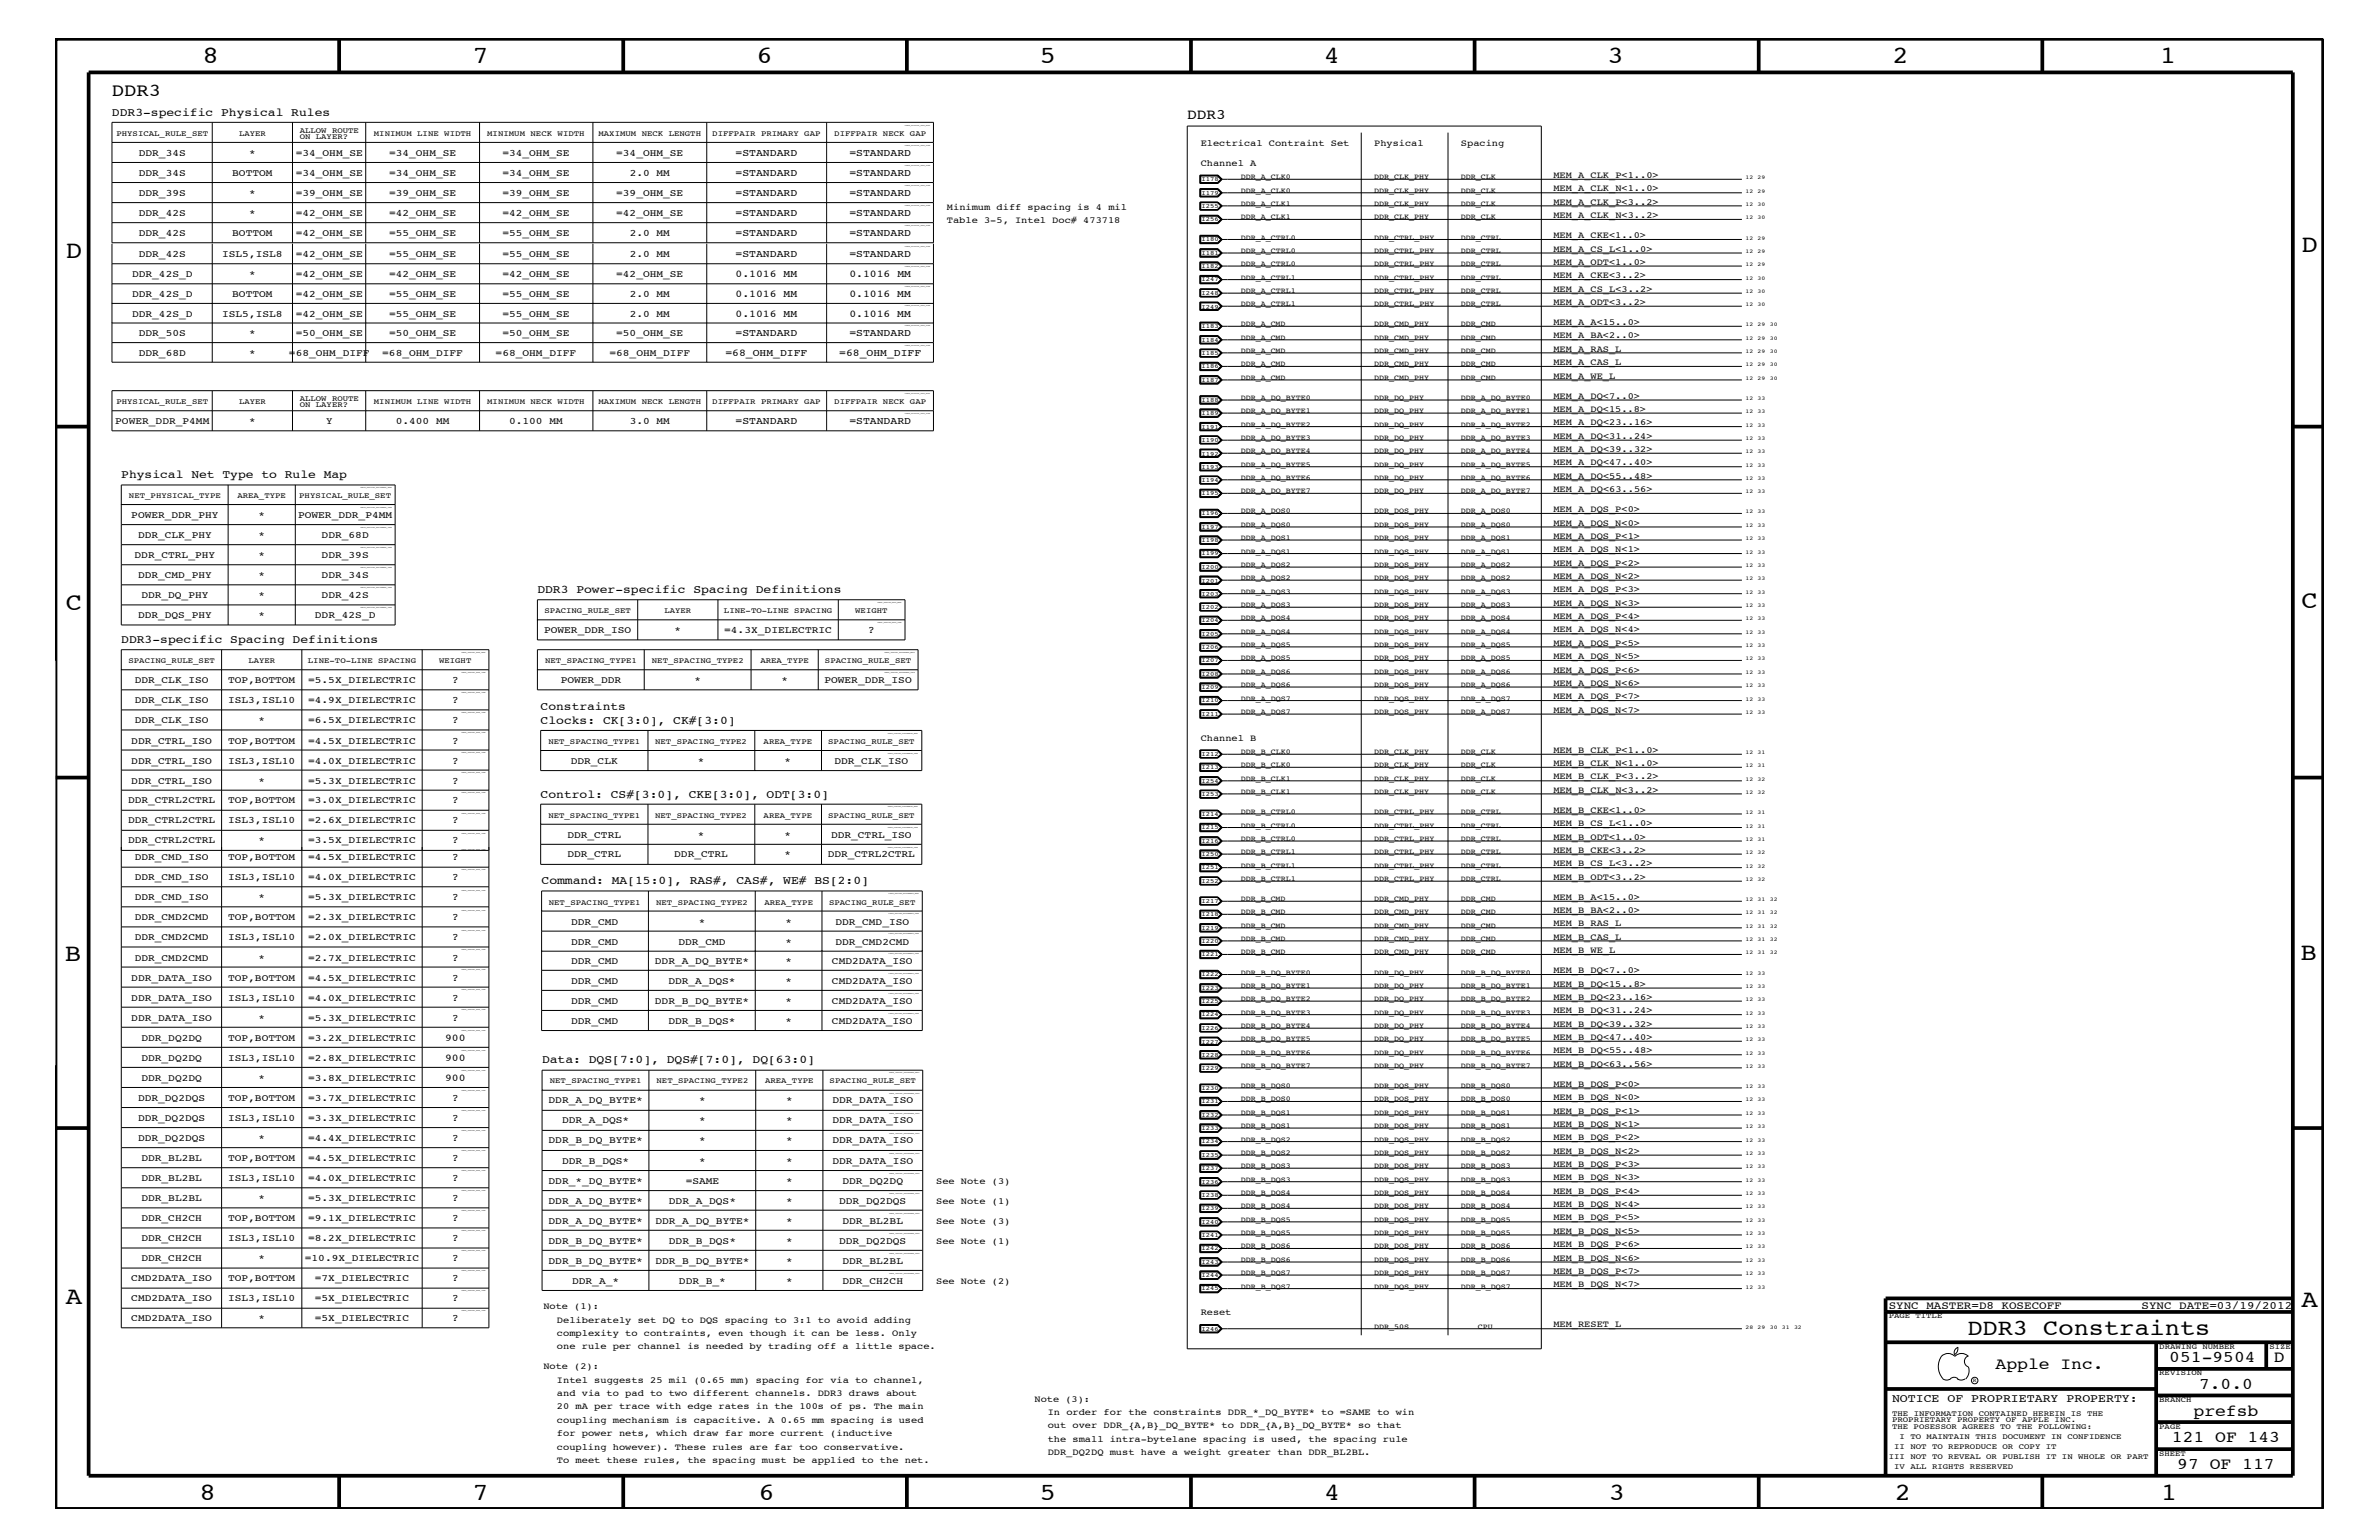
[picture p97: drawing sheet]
<svg xmlns="http://www.w3.org/2000/svg" width="432mm" height="279mm" viewBox="0 0 432 279" stroke-linecap="round" stroke-linejoin="round" font-family="sans-serif">
<defs><g id="words">
<g font-size="4.5">
<text x="36.7" y="11.5">8</text>
<text x="85.8" y="11.5">7</text>
<text x="137.3" y="11.5">6</text>
<text x="188.7" y="11.5">5</text>
<text x="240.3" y="11.5">4</text>
<text x="291.8" y="11.5">3</text>
<text x="343.5" y="11.5">2</text>
<text x="392" y="11.5">1</text>
<text x="11.9" y="46.8">D</text>
<text x="417.7" y="45.7">D</text>
<text x="11.9" y="110.6">C</text>
<text x="417.7" y="110.4">C</text>
<text x="11.8" y="174.3">B</text>
<text x="417.6" y="174.2">B</text>
<text x="11.9" y="236.7">A</text>
<text x="417.7" y="237.1">A</text>
<text x="36.2" y="272.1">8</text>
<text x="85.8" y="272.1">7</text>
<text x="137.7" y="272.1">6</text>
<text x="188.7" y="272.1">5</text>
<text x="240.4" y="272.1">4</text>
<text x="292" y="272.1">3</text>
<text x="343.9" y="272.1">2</text>
<text x="392.2" y="272.1">1</text>
</g>
<text font-size="4.1" x="357.1" y="242.3">DDR3 Constraints</text>
<text font-size="3.3" x="20.3" y="17.4">DDR3</text>
<g font-size="3">
<text x="362.2" y="248.4">Apple Inc.</text>
<text x="393.7" y="247.1">051-9504</text>
<text x="399.2" y="252">7.0.0</text>
<text x="412.7" y="247.1">D</text>
<text x="398.1" y="256.8">prefsb</text>
<text x="394.2" y="261.6">121 OF 143</text>
<text x="395.2" y="266.6">97 OF 117</text>
</g>
<text font-size="2.6" x="215.5" y="21.6">DDR3</text>
<g font-size="2.1">
<text x="20.3" y="21">DDR3-specific Physical Rules</text>
<text x="22" y="86.7">Physical Net Type to Rule Map</text>
<text x="97.5" y="107.6">DDR3 Power-specific Spacing Definitions</text>
<text x="22" y="116.7">DDR3-specific Spacing Definitions</text>
<text x="98.1" y="131.3">Clocks: CK[3:0], CK#[3:0]</text>
<text x="98.1" y="128.9">Constraints</text>
<text x="98.1" y="144.7">Control: CS#[3:0], CKE[3:0], ODT[3:0]</text>
<text x="98.3" y="160.5">Command: MA[15:0], RAS#, CAS#, WE# BS[2:0]</text>
<text x="98.4" y="192.9">Data: DQS[7:0], DQS#[7:0], DQ[63:0]</text>
<text x="343.4" y="254.4">NOTICE OF PROPRIETARY PROPERTY:</text>
</g>
<g font-size="2">
<text x="342.8" y="237.4">SYNC_MASTER=D8_KOSECOFF</text>
<text x="388.7" y="237.4">SYNC_DATE=03/19/2012</text>
</g>
<g font-size="1.9">
<text x="133.5" y="28.3">=STANDARD</text>
<text x="154.2" y="28.3">=STANDARD</text>
<text x="133.5" y="31.9">=STANDARD</text>
<text x="133.5" y="35.6">=STANDARD</text>
<text x="154.2" y="31.9">=STANDARD</text>
<text x="154.2" y="35.6">=STANDARD</text>
<text x="133.5" y="39.2">=STANDARD</text>
<text x="154.2" y="39.2">=STANDARD</text>
<text x="133.5" y="46.6">=STANDARD</text>
<text x="133.5" y="42.9">=STANDARD</text>
<text x="154.2" y="46.6">=STANDARD</text>
<text x="154.2" y="42.9">=STANDARD</text>
<text x="133.5" y="53.9">0.1016 MM</text>
<text x="133.5" y="50.2">0.1016 MM</text>
<text x="154.2" y="53.9">0.1016 MM</text>
<text x="154.2" y="50.2">0.1016 MM</text>
<text x="133.5" y="57.4">0.1016 MM</text>
<text x="154.2" y="57.4">0.1016 MM</text>
<text x="131.7" y="64.5">=68_OHM_DIFF</text>
<text x="133.5" y="60.9">=STANDARD</text>
<text x="152.3" y="64.5">=68_OHM_DIFF</text>
<text x="154.2" y="60.9">=STANDARD</text>
<text x="133.5" y="76.9">=STANDARD</text>
<text x="154.2" y="76.9">=STANDARD</text>
<text x="157.6" y="114.8">?</text>
<text x="82" y="124">?</text>
<text x="82" y="131.3">?</text>
<text x="82" y="127.6">?</text>
<text x="82" y="134.9">?</text>
<text x="82" y="142.2">?</text>
<text x="82" y="138.5">?</text>
<text x="82" y="145.7">?</text>
<text x="82" y="149.4">?</text>
<text x="82" y="153">?</text>
<text x="82" y="159.7">?</text>
<text x="82" y="156.1">?</text>
<text x="82" y="163.4">?</text>
<text x="82" y="167">?</text>
<text x="82" y="170.6">?</text>
<text x="82" y="174.3">?</text>
<text x="82" y="177.9">?</text>
<text x="82" y="185.2">?</text>
<text x="82" y="181.6">?</text>
<text x="80.8" y="188.8">900</text>
<text x="80.8" y="196.1">900</text>
<text x="80.8" y="192.5">900</text>
<text x="82" y="203.4">?</text>
<text x="82" y="199.8">?</text>
<text x="82" y="207">?</text>
<text x="82" y="210.7">?</text>
<text x="82" y="214.2">?</text>
<text x="82" y="221.5">?</text>
<text x="82" y="217.9">?</text>
<text x="82" y="225.2">?</text>
<text x="82" y="228.8">?</text>
<text x="82" y="232.4">?</text>
<text x="82" y="239.7">?</text>
<text x="82" y="236.1">?</text>
</g>
<g font-size="1.8">
<text x="25.2" y="28.3">DDR_34S</text>
<text x="45.2" y="28.3">*</text>
<text x="53.7" y="28.3">=34_OHM_SE</text>
<text x="70.6" y="28.3">=34_OHM_SE</text>
<text x="91.2" y="28.3">=34_OHM_SE</text>
<text x="111.8" y="28.3">=34_OHM_SE</text>
<text x="25.2" y="31.9">DDR_34S</text>
<text x="25.2" y="35.6">DDR_39S</text>
<text x="42.2" y="31.9">BOTTOM</text>
<text x="45.2" y="35.6">*</text>
<text x="53.7" y="31.9">=34_OHM_SE</text>
<text x="53.7" y="35.6">=39_OHM_SE</text>
<text x="70.6" y="31.9">=34_OHM_SE</text>
<text x="70.6" y="35.6">=39_OHM_SE</text>
<text x="91.2" y="31.9">=34_OHM_SE</text>
<text x="91.2" y="35.6">=39_OHM_SE</text>
<text x="111.8" y="35.6">=39_OHM_SE</text>
<text x="114.3" y="31.9">2.0 MM</text>
<text x="25.2" y="39.2">DDR_42S</text>
<text x="45.2" y="39.2">*</text>
<text x="53.7" y="39.2">=42_OHM_SE</text>
<text x="70.6" y="39.2">=42_OHM_SE</text>
<text x="91.2" y="39.2">=42_OHM_SE</text>
<text x="111.8" y="39.2">=42_OHM_SE</text>
<text x="25.2" y="42.9">DDR_42S</text>
<text x="25.2" y="46.6">DDR_42S</text>
<text x="40.3" y="46.6">ISL5,ISL8</text>
<text x="42.2" y="42.9">BOTTOM</text>
<text x="53.7" y="42.9">=42_OHM_SE</text>
<text x="53.7" y="46.6">=42_OHM_SE</text>
<text x="70.6" y="42.9">=55_OHM_SE</text>
<text x="70.6" y="46.6">=55_OHM_SE</text>
<text x="91.2" y="42.9">=55_OHM_SE</text>
<text x="91.2" y="46.6">=55_OHM_SE</text>
<text x="114.3" y="42.9">2.0 MM</text>
<text x="114.3" y="46.6">2.0 MM</text>
<text x="24" y="53.9">DDR_42S_D</text>
<text x="24" y="50.2">DDR_42S_D</text>
<text x="42.2" y="53.9">BOTTOM</text>
<text x="45.2" y="50.2">*</text>
<text x="53.7" y="53.9">=42_OHM_SE</text>
<text x="53.7" y="50.2">=42_OHM_SE</text>
<text x="70.6" y="53.9">=55_OHM_SE</text>
<text x="70.6" y="50.2">=42_OHM_SE</text>
<text x="91.2" y="53.9">=55_OHM_SE</text>
<text x="91.2" y="50.2">=42_OHM_SE</text>
<text x="111.8" y="50.2">=42_OHM_SE</text>
<text x="114.3" y="53.9">2.0 MM</text>
<text x="24" y="57.4">DDR_42S_D</text>
<text x="40.3" y="57.4">ISL5,ISL8</text>
<text x="53.7" y="57.4">=42_OHM_SE</text>
<text x="70.6" y="57.4">=55_OHM_SE</text>
<text x="91.2" y="57.4">=55_OHM_SE</text>
<text x="114.3" y="57.4">2.0 MM</text>
<text x="25.2" y="60.9">DDR_50S</text>
<text x="25.2" y="64.5">DDR_68D</text>
<text x="45.2" y="64.5">*</text>
<text x="45.2" y="60.9">*</text>
<text x="52.5" y="64.5">=68_OHM_DIFF</text>
<text x="53.7" y="60.9">=50_OHM_SE</text>
<text x="69.4" y="64.5">=68_OHM_DIFF</text>
<text x="70.6" y="60.9">=50_OHM_SE</text>
<text x="90" y="64.5">=68_OHM_DIFF</text>
<text x="91.2" y="60.9">=50_OHM_SE</text>
<text x="110.6" y="64.5">=68_OHM_DIFF</text>
<text x="111.8" y="60.9">=50_OHM_SE</text>
<text x="20.9" y="76.9">POWER_DDR_P4MM</text>
<text x="45.2" y="76.9">*</text>
<text x="59.2" y="76.9">Y</text>
<text x="71.8" y="76.9">0.400 MM</text>
<text x="92.4" y="76.9">0.100 MM</text>
<text x="114.3" y="76.9">3.0 MM</text>
<text x="23.8" y="94">POWER_DDR_PHY</text>
<text x="46.9" y="94">*</text>
<text x="54.1" y="94">POWER_DDR_P4MM</text>
<text x="24.4" y="101.3">DDR_CTRL_PHY</text>
<text x="25.1" y="97.6">DDR_CLK_PHY</text>
<text x="46.9" y="97.6">*</text>
<text x="46.9" y="101.3">*</text>
<text x="58.4" y="97.6">DDR_68D</text>
<text x="58.4" y="101.3">DDR_39S</text>
<text x="25.1" y="104.9">DDR_CMD_PHY</text>
<text x="46.9" y="104.9">*</text>
<text x="58.4" y="104.9">DDR_34S</text>
<text x="25.1" y="112.2">DDR_DQS_PHY</text>
<text x="25.7" y="108.6">DDR_DQ_PHY</text>
<text x="46.9" y="112.2">*</text>
<text x="46.9" y="108.6">*</text>
<text x="57.1" y="112.2">DDR_42S_D</text>
<text x="58.4" y="108.6">DDR_42S</text>
<text x="98.8" y="114.8">POWER_DDR_ISO</text>
<text x="122.4" y="114.8">*</text>
<text x="131.4" y="114.8">=4.3X_DIELECTRIC</text>
<text x="24.5" y="124">DDR_CLK_ISO</text>
<text x="41.4" y="124">TOP,BOTTOM</text>
<text x="55.9" y="124">=5.5X_DIELECTRIC</text>
<text x="101.8" y="124">POWER_DDR</text>
<text x="126.1" y="124">*</text>
<text x="141.8" y="124">*</text>
<text x="149.6" y="124">POWER_DDR_ISO</text>
<text x="24.5" y="131.3">DDR_CLK_ISO</text>
<text x="24.5" y="127.6">DDR_CLK_ISO</text>
<text x="41.4" y="127.6">ISL3,ISL10</text>
<text x="46.9" y="131.3">*</text>
<text x="55.9" y="131.3">=6.5X_DIELECTRIC</text>
<text x="55.9" y="127.6">=4.9X_DIELECTRIC</text>
<text x="23.8" y="134.9">DDR_CTRL_ISO</text>
<text x="41.4" y="134.9">TOP,BOTTOM</text>
<text x="55.9" y="134.9">=4.5X_DIELECTRIC</text>
<text x="23.8" y="142.2">DDR_CTRL_ISO</text>
<text x="23.8" y="138.5">DDR_CTRL_ISO</text>
<text x="41.4" y="138.5">ISL3,ISL10</text>
<text x="46.9" y="142.2">*</text>
<text x="55.9" y="142.2">=5.3X_DIELECTRIC</text>
<text x="55.9" y="138.5">=4.0X_DIELECTRIC</text>
<text x="103.6" y="138.6">DDR_CLK</text>
<text x="126.7" y="138.6">*</text>
<text x="142.4" y="138.6">*</text>
<text x="151.5" y="138.6">DDR_CLK_ISO</text>
<text x="23.2" y="145.7">DDR_CTRL2CTRL</text>
<text x="23.2" y="149.4">DDR_CTRL2CTRL</text>
<text x="41.4" y="145.7">TOP,BOTTOM</text>
<text x="41.4" y="149.4">ISL3,ISL10</text>
<text x="55.9" y="145.7">=3.0X_DIELECTRIC</text>
<text x="55.9" y="149.4">=2.6X_DIELECTRIC</text>
<text x="23.2" y="153">DDR_CTRL2CTRL</text>
<text x="46.9" y="153">*</text>
<text x="55.9" y="153">=3.5X_DIELECTRIC</text>
<text x="103" y="152">DDR_CTRL</text>
<text x="103" y="155.6">DDR_CTRL</text>
<text x="122.4" y="155.6">DDR_CTRL</text>
<text x="126.7" y="152">*</text>
<text x="142.4" y="152">*</text>
<text x="142.4" y="155.6">*</text>
<text x="150.2" y="155.6">DDR_CTRL2CTRL</text>
<text x="150.8" y="152">DDR_CTRL_ISO</text>
<text x="24.5" y="159.7">DDR_CMD_ISO</text>
<text x="24.5" y="156.1">DDR_CMD_ISO</text>
<text x="41.4" y="159.7">ISL3,ISL10</text>
<text x="41.4" y="156.1">TOP,BOTTOM</text>
<text x="55.9" y="159.7">=4.0X_DIELECTRIC</text>
<text x="55.9" y="156.1">=4.5X_DIELECTRIC</text>
<text x="24.5" y="163.4">DDR_CMD_ISO</text>
<text x="24.5" y="167">DDR_CMD2CMD</text>
<text x="41.4" y="167">TOP,BOTTOM</text>
<text x="46.9" y="163.4">*</text>
<text x="55.9" y="163.4">=5.3X_DIELECTRIC</text>
<text x="55.9" y="167">=2.3X_DIELECTRIC</text>
<text x="103.7" y="167.8">DDR_CMD</text>
<text x="126.8" y="167.8">*</text>
<text x="142.6" y="167.8">*</text>
<text x="151.6" y="167.8">DDR_CMD_ISO</text>
<text x="24.5" y="170.6">DDR_CMD2CMD</text>
<text x="41.4" y="170.6">ISL3,ISL10</text>
<text x="55.9" y="170.6">=2.0X_DIELECTRIC</text>
<text x="103.7" y="171.4">DDR_CMD</text>
<text x="123.1" y="171.4">DDR_CMD</text>
<text x="142.6" y="171.4">*</text>
<text x="151.6" y="171.4">DDR_CMD2CMD</text>
<text x="23.8" y="177.9">DDR_DATA_ISO</text>
<text x="24.5" y="174.3">DDR_CMD2CMD</text>
<text x="41.4" y="177.9">TOP,BOTTOM</text>
<text x="46.9" y="174.3">*</text>
<text x="55.9" y="174.3">=2.7X_DIELECTRIC</text>
<text x="55.9" y="177.9">=4.5X_DIELECTRIC</text>
<text x="103.7" y="174.9">DDR_CMD</text>
<text x="103.7" y="178.5">DDR_CMD</text>
<text x="118.9" y="174.9">DDR_A_DQ_BYTE*</text>
<text x="121.3" y="178.5">DDR_A_DQS*</text>
<text x="142.6" y="174.9">*</text>
<text x="142.6" y="178.5">*</text>
<text x="151" y="174.9">CMD2DATA_ISO</text>
<text x="151" y="178.5">CMD2DATA_ISO</text>
<text x="23.8" y="185.2">DDR_DATA_ISO</text>
<text x="23.8" y="181.6">DDR_DATA_ISO</text>
<text x="41.4" y="181.6">ISL3,ISL10</text>
<text x="46.9" y="185.2">*</text>
<text x="55.9" y="185.2">=5.3X_DIELECTRIC</text>
<text x="55.9" y="181.6">=4.0X_DIELECTRIC</text>
<text x="103.7" y="182.1">DDR_CMD</text>
<text x="103.7" y="185.8">DDR_CMD</text>
<text x="118.9" y="182.1">DDR_B_DQ_BYTE*</text>
<text x="121.3" y="185.8">DDR_B_DQS*</text>
<text x="142.6" y="182.1">*</text>
<text x="142.6" y="185.8">*</text>
<text x="151" y="182.1">CMD2DATA_ISO</text>
<text x="151" y="185.8">CMD2DATA_ISO</text>
<text x="25.7" y="188.8">DDR_DQ2DQ</text>
<text x="41.4" y="188.8">TOP,BOTTOM</text>
<text x="55.9" y="188.8">=3.2X_DIELECTRIC</text>
<text x="25.7" y="196.1">DDR_DQ2DQ</text>
<text x="25.7" y="192.5">DDR_DQ2DQ</text>
<text x="41.4" y="192.5">ISL3,ISL10</text>
<text x="46.9" y="196.1">*</text>
<text x="55.9" y="196.1">=3.8X_DIELECTRIC</text>
<text x="55.9" y="192.5">=2.8X_DIELECTRIC</text>
<text x="25.1" y="203.4">DDR_DQ2DQS</text>
<text x="25.1" y="199.8">DDR_DQ2DQS</text>
<text x="41.4" y="203.4">ISL3,ISL10</text>
<text x="41.4" y="199.8">TOP,BOTTOM</text>
<text x="55.9" y="203.4">=3.3X_DIELECTRIC</text>
<text x="55.9" y="199.8">=3.7X_DIELECTRIC</text>
<text x="99.6" y="200.2">DDR_A_DQ_BYTE*</text>
<text x="102" y="203.8">DDR_A_DQS*</text>
<text x="126.9" y="200.2">*</text>
<text x="126.9" y="203.8">*</text>
<text x="142.7" y="200.2">*</text>
<text x="142.7" y="203.8">*</text>
<text x="151.1" y="200.2">DDR_DATA_ISO</text>
<text x="151.1" y="203.8">DDR_DATA_ISO</text>
<text x="25.1" y="207">DDR_DQ2DQS</text>
<text x="46.9" y="207">*</text>
<text x="55.9" y="207">=4.4X_DIELECTRIC</text>
<text x="99.6" y="207.5">DDR_B_DQ_BYTE*</text>
<text x="126.9" y="207.5">*</text>
<text x="142.7" y="207.5">*</text>
<text x="151.1" y="207.5">DDR_DATA_ISO</text>
<text x="25.7" y="210.7">DDR_BL2BL</text>
<text x="25.7" y="214.2">DDR_BL2BL</text>
<text x="41.4" y="210.7">TOP,BOTTOM</text>
<text x="41.4" y="214.2">ISL3,ISL10</text>
<text x="55.9" y="210.7">=4.5X_DIELECTRIC</text>
<text x="55.9" y="214.2">=4.0X_DIELECTRIC</text>
<text x="99.6" y="214.7">DDR_*_DQ_BYTE*</text>
<text x="102" y="211.1">DDR_B_DQS*</text>
<text x="124.5" y="214.7">=SAME</text>
<text x="126.9" y="211.1">*</text>
<text x="142.7" y="211.1">*</text>
<text x="142.7" y="214.7">*</text>
<text x="151.1" y="211.1">DDR_DATA_ISO</text>
<text x="152.9" y="214.7">DDR_DQ2DQ</text>
<text x="25.7" y="221.5">DDR_CH2CH</text>
<text x="25.7" y="217.9">DDR_BL2BL</text>
<text x="41.4" y="221.5">TOP,BOTTOM</text>
<text x="46.9" y="217.9">*</text>
<text x="55.9" y="221.5">=9.1X_DIELECTRIC</text>
<text x="55.9" y="217.9">=5.3X_DIELECTRIC</text>
<text x="99.6" y="218.4">DDR_A_DQ_BYTE*</text>
<text x="121.4" y="218.4">DDR_A_DQS*</text>
<text x="142.7" y="218.4">*</text>
<text x="152.3" y="218.4">DDR_DQ2DQS</text>
<text x="25.7" y="225.2">DDR_CH2CH</text>
<text x="41.4" y="225.2">ISL3,ISL10</text>
<text x="55.9" y="225.2">=8.2X_DIELECTRIC</text>
<text x="99.6" y="225.7">DDR_B_DQ_BYTE*</text>
<text x="99.6" y="222">DDR_A_DQ_BYTE*</text>
<text x="119" y="222">DDR_A_DQ_BYTE*</text>
<text x="121.4" y="225.7">DDR_B_DQS*</text>
<text x="142.7" y="225.7">*</text>
<text x="142.7" y="222">*</text>
<text x="152.3" y="225.7">DDR_DQ2DQS</text>
<text x="152.9" y="222">DDR_BL2BL</text>
<text x="23.8" y="232.4">CMD2DATA_ISO</text>
<text x="25.7" y="228.8">DDR_CH2CH</text>
<text x="41.4" y="232.4">TOP,BOTTOM</text>
<text x="46.9" y="228.8">*</text>
<text x="55.3" y="228.8">=10.9X_DIELECTRIC</text>
<text x="57.1" y="232.4">=7X_DIELECTRIC</text>
<text x="99.6" y="229.3">DDR_B_DQ_BYTE*</text>
<text x="103.8" y="232.9">DDR_A_*</text>
<text x="119" y="229.3">DDR_B_DQ_BYTE*</text>
<text x="123.2" y="232.9">DDR_B_*</text>
<text x="142.7" y="229.3">*</text>
<text x="142.7" y="232.9">*</text>
<text x="152.9" y="229.3">DDR_BL2BL</text>
<text x="152.9" y="232.9">DDR_CH2CH</text>
<text x="23.8" y="239.7">CMD2DATA_ISO</text>
<text x="23.8" y="236.1">CMD2DATA_ISO</text>
<text x="41.4" y="236.1">ISL3,ISL10</text>
<text x="46.9" y="239.7">*</text>
<text x="57.1" y="239.7">=5X_DIELECTRIC</text>
<text x="57.1" y="236.1">=5X_DIELECTRIC</text>
</g>
<g font-size="1.7">
<text x="217.9" y="26.5">Electrical Contraint Set</text>
<text x="249.4" y="26.5">Physical</text>
<text x="265.2" y="26.5">Spacing</text>
<text x="217.9" y="30.2">Channel A</text>
<text x="281.9" y="32.3">MEM_A_CLK_P&lt;1..0&gt;</text>
<text x="281.9" y="34.7">MEM_A_CLK_N&lt;1..0&gt;</text>
<text x="171.9" y="38">Minimum diff spacing is 4 mil</text>
<text x="171.9" y="40.4">Table 3-5, Intel Doc# 473718</text>
<text x="281.9" y="37.2">MEM_A_CLK_P&lt;3..2&gt;</text>
<text x="281.9" y="39.6">MEM_A_CLK_N&lt;3..2&gt;</text>
<text x="281.9" y="43.2">MEM_A_CKE&lt;1..0&gt;</text>
<text x="281.9" y="45.7">MEM_A_CS_L&lt;1..0&gt;</text>
<text x="281.9" y="48">MEM_A_ODT&lt;1..0&gt;</text>
<text x="281.9" y="50.5">MEM_A_CKE&lt;3..2&gt;</text>
<text x="281.9" y="52.9">MEM_A_CS_L&lt;3..2&gt;</text>
<text x="281.9" y="59">MEM_A_A&lt;15..0&gt;</text>
<text x="281.9" y="55.3">MEM_A_ODT&lt;3..2&gt;</text>
<text x="281.9" y="63.9">MEM_A_RAS_L</text>
<text x="281.9" y="61.4">MEM_A_BA&lt;2..0&gt;</text>
<text x="281.9" y="68.7">MEM_A_WE_L</text>
<text x="281.9" y="66.2">MEM_A_CAS_L</text>
<text x="281.9" y="74.7">MEM_A_DQ&lt;15..8&gt;</text>
<text x="281.9" y="72.3">MEM_A_DQ&lt;7..0&gt;</text>
<text x="281.9" y="77.2">MEM_A_DQ&lt;23..16&gt;</text>
<text x="281.9" y="79.6">MEM_A_DQ&lt;31..24&gt;</text>
<text x="281.9" y="82">MEM_A_DQ&lt;39..32&gt;</text>
<text x="281.9" y="84.4">MEM_A_DQ&lt;47..40&gt;</text>
<text x="281.9" y="86.9">MEM_A_DQ&lt;55..48&gt;</text>
<text x="281.9" y="89.3">MEM_A_DQ&lt;63..56&gt;</text>
<text x="281.9" y="95.4">MEM_A_DQS_N&lt;0&gt;</text>
<text x="281.9" y="92.9">MEM_A_DQS_P&lt;0&gt;</text>
<text x="281.9" y="97.7">MEM_A_DQS_P&lt;1&gt;</text>
<text x="281.9" y="100.2">MEM_A_DQS_N&lt;1&gt;</text>
<text x="281.9" y="105">MEM_A_DQS_N&lt;2&gt;</text>
<text x="281.9" y="102.6">MEM_A_DQS_P&lt;2&gt;</text>
<text x="281.9" y="107.5">MEM_A_DQS_P&lt;3&gt;</text>
<text x="281.9" y="112.3">MEM_A_DQS_P&lt;4&gt;</text>
<text x="281.9" y="109.9">MEM_A_DQS_N&lt;3&gt;</text>
<text x="281.9" y="119.6">MEM_A_DQS_N&lt;5&gt;</text>
<text x="281.9" y="117.2">MEM_A_DQS_P&lt;5&gt;</text>
<text x="281.9" y="114.8">MEM_A_DQS_N&lt;4&gt;</text>
<text x="281.9" y="124.4">MEM_A_DQS_N&lt;6&gt;</text>
<text x="281.9" y="122">MEM_A_DQS_P&lt;6&gt;</text>
<text x="281.9" y="129.3">MEM_A_DQS_N&lt;7&gt;</text>
<text x="281.9" y="126.9">MEM_A_DQS_P&lt;7&gt;</text>
<text x="217.9" y="134.4">Channel B</text>
<text x="281.9" y="136.6">MEM_B_CLK_P&lt;1..0&gt;</text>
<text x="281.9" y="143.9">MEM_B_CLK_N&lt;3..2&gt;</text>
<text x="281.9" y="141.4">MEM_B_CLK_P&lt;3..2&gt;</text>
<text x="281.9" y="139">MEM_B_CLK_N&lt;1..0&gt;</text>
<text x="281.9" y="147.5">MEM_B_CKE&lt;1..0&gt;</text>
<text x="281.9" y="149.9">MEM_B_CS_L&lt;1..0&gt;</text>
<text x="281.9" y="154.7">MEM_B_CKE&lt;3..2&gt;</text>
<text x="281.9" y="152.3">MEM_B_ODT&lt;1..0&gt;</text>
<text x="281.9" y="157.2">MEM_B_CS_L&lt;3..2&gt;</text>
<text x="281.9" y="159.6">MEM_B_ODT&lt;3..2&gt;</text>
<text x="281.9" y="165.6">MEM_B_BA&lt;2..0&gt;</text>
<text x="281.9" y="163.3">MEM_B_A&lt;15..0&gt;</text>
<text x="281.9" y="172.9">MEM_B_WE_L</text>
<text x="281.9" y="170.5">MEM_B_CAS_L</text>
<text x="281.9" y="168.1">MEM_B_RAS_L</text>
<text x="281.9" y="176.6">MEM_B_DQ&lt;7..0&gt;</text>
<text x="281.9" y="179">MEM_B_DQ&lt;15..8&gt;</text>
<text x="281.9" y="181.4">MEM_B_DQ&lt;23..16&gt;</text>
<text x="281.9" y="183.8">MEM_B_DQ&lt;31..24&gt;</text>
<text x="281.9" y="191.1">MEM_B_DQ&lt;55..48&gt;</text>
<text x="281.9" y="186.3">MEM_B_DQ&lt;39..32&gt;</text>
<text x="281.9" y="188.7">MEM_B_DQ&lt;47..40&gt;</text>
<text x="281.9" y="197.2">MEM_B_DQS_P&lt;0&gt;</text>
<text x="281.9" y="193.6">MEM_B_DQ&lt;63..56&gt;</text>
<text x="281.9" y="199.6">MEM_B_DQS_N&lt;0&gt;</text>
<text x="281.9" y="202">MEM_B_DQS_P&lt;1&gt;</text>
<text x="281.9" y="206.9">MEM_B_DQS_P&lt;2&gt;</text>
<text x="281.9" y="209.3">MEM_B_DQS_N&lt;2&gt;</text>
<text x="281.9" y="204.4">MEM_B_DQS_N&lt;1&gt;</text>
<text x="169.9" y="214.7">See Note (3)</text>
<text x="281.9" y="211.7">MEM_B_DQS_P&lt;3&gt;</text>
<text x="281.9" y="214.2">MEM_B_DQS_N&lt;3&gt;</text>
<text x="169.9" y="218.4">See Note (1)</text>
<text x="281.9" y="219">MEM_B_DQS_N&lt;4&gt;</text>
<text x="281.9" y="216.6">MEM_B_DQS_P&lt;4&gt;</text>
<text x="281.9" y="221.4">MEM_B_DQS_P&lt;5&gt;</text>
<text x="169.9" y="225.7">See Note (1)</text>
<text x="169.9" y="222">See Note (3)</text>
<text x="281.9" y="226.3">MEM_B_DQS_P&lt;6&gt;</text>
<text x="281.9" y="223.9">MEM_B_DQS_N&lt;5&gt;</text>
<text x="169.9" y="232.9">See Note (2)</text>
<text x="281.9" y="231.1">MEM_B_DQS_P&lt;7&gt;</text>
<text x="281.9" y="228.7">MEM_B_DQS_N&lt;6&gt;</text>
<text x="281.9" y="233.5">MEM_B_DQS_N&lt;7&gt;</text>
<text x="98.6" y="237.5">Note (1):</text>
<text x="101.1" y="240">Deliberately set DQ to DQS spacing to 3:1 to avoid adding</text>
<text x="217.9" y="238.6">Reset</text>
<text x="101.1" y="242.4">complexity to contraints, even though it can be less. Only</text>
<text x="101.1" y="244.8">one rule per channel is needed by trading off a little space.</text>
<text x="281.9" y="240.8">MEM_RESET_L</text>
<text x="98.6" y="248.4">Note (2):</text>
<text x="101.1" y="250.9">Intel suggests 25 mil (0.65 mm) spacing for via to channel,</text>
<text x="101.1" y="253.4">and via to pad to two different channels. DDR3 draws about</text>
<text x="101.1" y="255.7">20 mA per trace with edge rates in the 100s of ps. The main</text>
<text x="187.8" y="254.3">Note (3):</text>
<text x="190.2" y="256.7">In order for the constraints DDR_*_DQ_BYTE* to =SAME to win</text>
<text x="101.1" y="263">coupling however). These rules are far too conservative.</text>
<text x="101.1" y="260.5">for power nets, which draw far more current (inductive</text>
<text x="101.1" y="258.2">coupling mechanism is capacitive. A 0.65 mm spacing is used</text>
<text x="190.2" y="259.1">out over DDR_{A,B}_DQ_BYTE* to DDR_{A,B}_DQ_BYTE* so that</text>
<text x="190.2" y="261.6">the small intra-bytelane spacing is used, the spacing rule</text>
<text x="101.1" y="265.5">To meet these rules, the spacing must be applied to the net.</text>
<text x="190.2" y="264">DDR_DQ2DQ must have a weight greater than DDR_BL2BL.</text>
</g>
<g font-size="1.4">
<text x="21.1" y="24.7">PHYSICAL_RULE_SET</text>
<text x="43.4" y="24.7">LAYER</text>
<text x="54.4" y="24.1">ALLOW ROUTE</text>
<text x="54.4" y="25.3">ON LAYER?</text>
<text x="67.9" y="24.7">MINIMUM LINE WIDTH</text>
<text x="88.4" y="24.7">MINIMUM NECK WIDTH</text>
<text x="108.6" y="24.7">MAXIMUM NECK LENGTH</text>
<text x="129.3" y="24.7">DIFFPAIR PRIMARY GAP</text>
<text x="151.4" y="24.7">DIFFPAIR NECK GAP</text>
<text x="225.2" y="32.5">DDR_A_CLK0</text>
<text x="225.2" y="35">DDR_A_CLK0</text>
<text x="249.4" y="32.5">DDR_CLK_PHY</text>
<text x="249.4" y="35">DDR_CLK_PHY</text>
<text x="265.2" y="32.5">DDR_CLK</text>
<text x="265.2" y="35">DDR_CLK</text>
<text x="225.2" y="37.4">DDR_A_CLK1</text>
<text x="225.2" y="39.8">DDR_A_CLK1</text>
<text x="249.4" y="37.4">DDR_CLK_PHY</text>
<text x="249.4" y="39.8">DDR_CLK_PHY</text>
<text x="265.2" y="37.4">DDR_CLK</text>
<text x="265.2" y="39.8">DDR_CLK</text>
<text x="225.2" y="43.5">DDR_A_CTRL0</text>
<text x="225.2" y="45.9">DDR_A_CTRL0</text>
<text x="249.4" y="43.5">DDR_CTRL_PHY</text>
<text x="249.4" y="45.9">DDR_CTRL_PHY</text>
<text x="265.2" y="43.5">DDR_CTRL</text>
<text x="265.2" y="45.9">DDR_CTRL</text>
<text x="225.2" y="48.3">DDR_A_CTRL0</text>
<text x="225.2" y="50.7">DDR_A_CTRL1</text>
<text x="225.2" y="53.2">DDR_A_CTRL1</text>
<text x="249.4" y="48.3">DDR_CTRL_PHY</text>
<text x="249.4" y="50.7">DDR_CTRL_PHY</text>
<text x="249.4" y="53.2">DDR_CTRL_PHY</text>
<text x="265.2" y="48.3">DDR_CTRL</text>
<text x="265.2" y="50.7">DDR_CTRL</text>
<text x="265.2" y="53.2">DDR_CTRL</text>
<text x="225.2" y="59.2">DDR_A_CMD</text>
<text x="225.2" y="55.6">DDR_A_CTRL1</text>
<text x="249.4" y="59.2">DDR_CMD_PHY</text>
<text x="249.4" y="55.6">DDR_CTRL_PHY</text>
<text x="265.2" y="59.2">DDR_CMD</text>
<text x="265.2" y="55.6">DDR_CTRL</text>
<text x="225.2" y="64">DDR_A_CMD</text>
<text x="225.2" y="61.7">DDR_A_CMD</text>
<text x="249.4" y="64">DDR_CMD_PHY</text>
<text x="249.4" y="61.7">DDR_CMD_PHY</text>
<text x="265.2" y="61.7">DDR_CMD</text>
<text x="265.2" y="64">DDR_CMD</text>
<text x="225.2" y="68.9">DDR_A_CMD</text>
<text x="225.2" y="66.5">DDR_A_CMD</text>
<text x="249.4" y="68.9">DDR_CMD_PHY</text>
<text x="249.4" y="66.5">DDR_CMD_PHY</text>
<text x="265.2" y="68.9">DDR_CMD</text>
<text x="265.2" y="66.5">DDR_CMD</text>
<text x="21.1" y="73.3">PHYSICAL_RULE_SET</text>
<text x="43.4" y="73.3">LAYER</text>
<text x="54.4" y="72.7">ALLOW ROUTE</text>
<text x="54.4" y="73.9">ON LAYER?</text>
<text x="67.9" y="73.3">MINIMUM LINE WIDTH</text>
<text x="88.4" y="73.3">MINIMUM NECK WIDTH</text>
<text x="108.6" y="73.3">MAXIMUM NECK LENGTH</text>
<text x="129.3" y="73.3">DIFFPAIR PRIMARY GAP</text>
<text x="151.4" y="73.3">DIFFPAIR NECK GAP</text>
<text x="225.2" y="75">DDR_A_DQ_BYTE1</text>
<text x="225.2" y="72.6">DDR_A_DQ_BYTE0</text>
<text x="225.2" y="77.4">DDR_A_DQ_BYTE2</text>
<text x="249.4" y="75">DDR_DQ_PHY</text>
<text x="249.4" y="72.6">DDR_DQ_PHY</text>
<text x="249.4" y="77.4">DDR_DQ_PHY</text>
<text x="265.2" y="75">DDR_A_DQ_BYTE1</text>
<text x="265.2" y="72.6">DDR_A_DQ_BYTE0</text>
<text x="265.2" y="77.4">DDR_A_DQ_BYTE2</text>
<text x="225.2" y="82.2">DDR_A_DQ_BYTE4</text>
<text x="225.2" y="79.9">DDR_A_DQ_BYTE3</text>
<text x="249.4" y="79.9">DDR_DQ_PHY</text>
<text x="249.4" y="82.2">DDR_DQ_PHY</text>
<text x="265.2" y="79.9">DDR_A_DQ_BYTE3</text>
<text x="265.2" y="82.2">DDR_A_DQ_BYTE4</text>
<text x="225.2" y="84.7">DDR_A_DQ_BYTE5</text>
<text x="225.2" y="89.5">DDR_A_DQ_BYTE7</text>
<text x="225.2" y="87.1">DDR_A_DQ_BYTE6</text>
<text x="249.4" y="84.7">DDR_DQ_PHY</text>
<text x="249.4" y="87.1">DDR_DQ_PHY</text>
<text x="249.4" y="89.5">DDR_DQ_PHY</text>
<text x="265.2" y="84.7">DDR_A_DQ_BYTE5</text>
<text x="265.2" y="87.1">DDR_A_DQ_BYTE6</text>
<text x="265.2" y="89.5">DDR_A_DQ_BYTE7</text>
<text x="23.4" y="90.4">NET_PHYSICAL_TYPE</text>
<text x="43.1" y="90.4">AREA_TYPE</text>
<text x="54.3" y="90.4">PHYSICAL_RULE_SET</text>
<text x="225.2" y="93.2">DDR_A_DQS0</text>
<text x="225.2" y="95.6">DDR_A_DQS0</text>
<text x="249.4" y="95.6">DDR_DQS_PHY</text>
<text x="249.4" y="93.2">DDR_DQS_PHY</text>
<text x="265.2" y="95.6">DDR_A_DQS0</text>
<text x="265.2" y="93.2">DDR_A_DQS0</text>
<text x="225.2" y="98">DDR_A_DQS1</text>
<text x="225.2" y="100.4">DDR_A_DQS1</text>
<text x="249.4" y="98">DDR_DQS_PHY</text>
<text x="249.4" y="100.4">DDR_DQS_PHY</text>
<text x="265.2" y="98">DDR_A_DQS1</text>
<text x="265.2" y="100.4">DDR_A_DQS1</text>
<text x="225.2" y="105.3">DDR_A_DQS2</text>
<text x="225.2" y="102.9">DDR_A_DQS2</text>
<text x="225.2" y="107.7">DDR_A_DQS3</text>
<text x="249.4" y="105.3">DDR_DQS_PHY</text>
<text x="249.4" y="102.9">DDR_DQS_PHY</text>
<text x="249.4" y="107.7">DDR_DQS_PHY</text>
<text x="265.2" y="107.7">DDR_A_DQS3</text>
<text x="265.2" y="105.3">DDR_A_DQS2</text>
<text x="265.2" y="102.9">DDR_A_DQS2</text>
<text x="98.8" y="111.2">SPACING_RULE_SET</text>
<text x="120.6" y="111.2">LAYER</text>
<text x="131.4" y="111.2">LINE-TO-LINE SPACING</text>
<text x="155.2" y="111.2">WEIGHT</text>
<text x="225.2" y="112.6">DDR_A_DQS4</text>
<text x="225.2" y="110.2">DDR_A_DQS3</text>
<text x="249.4" y="112.6">DDR_DQS_PHY</text>
<text x="249.4" y="110.2">DDR_DQS_PHY</text>
<text x="265.2" y="112.6">DDR_A_DQS4</text>
<text x="265.2" y="110.2">DDR_A_DQS3</text>
<text x="225.2" y="119.8">DDR_A_DQS5</text>
<text x="225.2" y="117.4">DDR_A_DQS5</text>
<text x="225.2" y="115">DDR_A_DQS4</text>
<text x="249.4" y="119.8">DDR_DQS_PHY</text>
<text x="249.4" y="117.4">DDR_DQS_PHY</text>
<text x="249.4" y="115">DDR_DQS_PHY</text>
<text x="265.2" y="115">DDR_A_DQS4</text>
<text x="265.2" y="119.8">DDR_A_DQS5</text>
<text x="265.2" y="117.4">DDR_A_DQS5</text>
<text x="23.3" y="120.3">SPACING_RULE_SET</text>
<text x="45.1" y="120.3">LAYER</text>
<text x="55.9" y="120.3">LINE-TO-LINE SPACING</text>
<text x="79.7" y="120.3">WEIGHT</text>
<text x="98.9" y="120.3">NET_SPACING_TYPE1</text>
<text x="118.3" y="120.3">NET_SPACING_TYPE2</text>
<text x="138" y="120.3">AREA_TYPE</text>
<text x="149.7" y="120.3">SPACING_RULE_SET</text>
<text x="225.2" y="124.7">DDR_A_DQS6</text>
<text x="225.2" y="122.3">DDR_A_DQS6</text>
<text x="249.4" y="124.7">DDR_DQS_PHY</text>
<text x="249.4" y="122.3">DDR_DQS_PHY</text>
<text x="265.2" y="122.3">DDR_A_DQS6</text>
<text x="265.2" y="124.7">DDR_A_DQS6</text>
<text x="225.2" y="129.6">DDR_A_DQS7</text>
<text x="225.2" y="127.1">DDR_A_DQS7</text>
<text x="249.4" y="129.6">DDR_DQS_PHY</text>
<text x="249.4" y="127.1">DDR_DQS_PHY</text>
<text x="265.2" y="129.6">DDR_A_DQS7</text>
<text x="265.2" y="127.1">DDR_A_DQS7</text>
<text x="99.5" y="135">NET_SPACING_TYPE1</text>
<text x="118.9" y="135">NET_SPACING_TYPE2</text>
<text x="138.6" y="135">AREA_TYPE</text>
<text x="150.3" y="135">SPACING_RULE_SET</text>
<text x="225.2" y="136.8">DDR_B_CLK0</text>
<text x="249.4" y="136.8">DDR_CLK_PHY</text>
<text x="265.2" y="136.8">DDR_CLK</text>
<text x="225.2" y="141.7">DDR_B_CLK1</text>
<text x="225.2" y="139.2">DDR_B_CLK0</text>
<text x="249.4" y="141.7">DDR_CLK_PHY</text>
<text x="249.4" y="139.2">DDR_CLK_PHY</text>
<text x="265.2" y="141.7">DDR_CLK</text>
<text x="265.2" y="139.2">DDR_CLK</text>
<text x="99.5" y="148.4">NET_SPACING_TYPE1</text>
<text x="118.9" y="148.4">NET_SPACING_TYPE2</text>
<text x="138.6" y="148.4">AREA_TYPE</text>
<text x="150.3" y="148.4">SPACING_RULE_SET</text>
<text x="225.2" y="144">DDR_B_CLK1</text>
<text x="225.2" y="147.7">DDR_B_CTRL0</text>
<text x="249.4" y="144">DDR_CLK_PHY</text>
<text x="249.4" y="147.7">DDR_CTRL_PHY</text>
<text x="265.2" y="144">DDR_CLK</text>
<text x="265.2" y="147.7">DDR_CTRL</text>
<text x="225.2" y="155">DDR_B_CTRL1</text>
<text x="225.2" y="150.1">DDR_B_CTRL0</text>
<text x="225.2" y="152.6">DDR_B_CTRL0</text>
<text x="249.4" y="155">DDR_CTRL_PHY</text>
<text x="249.4" y="150.1">DDR_CTRL_PHY</text>
<text x="249.4" y="152.6">DDR_CTRL_PHY</text>
<text x="265.2" y="155">DDR_CTRL</text>
<text x="265.2" y="150.1">DDR_CTRL</text>
<text x="265.2" y="152.6">DDR_CTRL</text>
<text x="225.2" y="157.4">DDR_B_CTRL1</text>
<text x="225.2" y="159.9">DDR_B_CTRL1</text>
<text x="249.4" y="157.4">DDR_CTRL_PHY</text>
<text x="249.4" y="159.9">DDR_CTRL_PHY</text>
<text x="265.2" y="157.4">DDR_CTRL</text>
<text x="265.2" y="159.9">DDR_CTRL</text>
<text x="99.6" y="164.1">NET_SPACING_TYPE1</text>
<text x="119.1" y="164.1">NET_SPACING_TYPE2</text>
<text x="138.8" y="164.1">AREA_TYPE</text>
<text x="150.5" y="164.1">SPACING_RULE_SET</text>
<text x="225.2" y="165.9">DDR_B_CMD</text>
<text x="225.2" y="163.5">DDR_B_CMD</text>
<text x="249.4" y="165.9">DDR_CMD_PHY</text>
<text x="249.4" y="163.5">DDR_CMD_PHY</text>
<text x="265.2" y="165.9">DDR_CMD</text>
<text x="265.2" y="163.5">DDR_CMD</text>
<text x="225.2" y="173.2">DDR_B_CMD</text>
<text x="225.2" y="170.7">DDR_B_CMD</text>
<text x="225.2" y="168.3">DDR_B_CMD</text>
<text x="249.4" y="173.2">DDR_CMD_PHY</text>
<text x="249.4" y="170.7">DDR_CMD_PHY</text>
<text x="249.4" y="168.3">DDR_CMD_PHY</text>
<text x="265.2" y="173.2">DDR_CMD</text>
<text x="265.2" y="170.7">DDR_CMD</text>
<text x="265.2" y="168.3">DDR_CMD</text>
<text x="225.2" y="179.3">DDR_B_DQ_BYTE1</text>
<text x="225.2" y="176.8">DDR_B_DQ_BYTE0</text>
<text x="249.4" y="176.8">DDR_DQ_PHY</text>
<text x="249.4" y="179.3">DDR_DQ_PHY</text>
<text x="265.2" y="176.8">DDR_B_DQ_BYTE0</text>
<text x="265.2" y="179.3">DDR_B_DQ_BYTE1</text>
<text x="225.2" y="181.6">DDR_B_DQ_BYTE2</text>
<text x="225.2" y="184.1">DDR_B_DQ_BYTE3</text>
<text x="249.4" y="181.6">DDR_DQ_PHY</text>
<text x="249.4" y="184.1">DDR_DQ_PHY</text>
<text x="265.2" y="181.6">DDR_B_DQ_BYTE2</text>
<text x="265.2" y="184.1">DDR_B_DQ_BYTE3</text>
<text x="225.2" y="191.4">DDR_B_DQ_BYTE6</text>
<text x="225.2" y="186.5">DDR_B_DQ_BYTE4</text>
<text x="225.2" y="188.9">DDR_B_DQ_BYTE5</text>
<text x="249.4" y="191.4">DDR_DQ_PHY</text>
<text x="249.4" y="186.5">DDR_DQ_PHY</text>
<text x="249.4" y="188.9">DDR_DQ_PHY</text>
<text x="265.2" y="191.4">DDR_B_DQ_BYTE6</text>
<text x="265.2" y="186.5">DDR_B_DQ_BYTE4</text>
<text x="265.2" y="188.9">DDR_B_DQ_BYTE5</text>
<text x="99.8" y="196.5">NET_SPACING_TYPE1</text>
<text x="119.2" y="196.5">NET_SPACING_TYPE2</text>
<text x="138.9" y="196.5">AREA_TYPE</text>
<text x="150.6" y="196.5">SPACING_RULE_SET</text>
<text x="225.2" y="197.4">DDR_B_DQS0</text>
<text x="225.2" y="193.7">DDR_B_DQ_BYTE7</text>
<text x="249.4" y="197.4">DDR_DQS_PHY</text>
<text x="249.4" y="193.7">DDR_DQ_PHY</text>
<text x="265.2" y="197.4">DDR_B_DQS0</text>
<text x="265.2" y="193.7">DDR_B_DQ_BYTE7</text>
<text x="225.2" y="199.8">DDR_B_DQS0</text>
<text x="225.2" y="202.3">DDR_B_DQS1</text>
<text x="249.4" y="199.8">DDR_DQS_PHY</text>
<text x="249.4" y="202.3">DDR_DQS_PHY</text>
<text x="265.2" y="199.8">DDR_B_DQS0</text>
<text x="265.2" y="202.3">DDR_B_DQS1</text>
<text x="225.2" y="207.1">DDR_B_DQS2</text>
<text x="225.2" y="209.6">DDR_B_DQS2</text>
<text x="225.2" y="204.7">DDR_B_DQS1</text>
<text x="249.4" y="207.1">DDR_DQS_PHY</text>
<text x="249.4" y="209.6">DDR_DQS_PHY</text>
<text x="249.4" y="204.7">DDR_DQS_PHY</text>
<text x="265.2" y="207.1">DDR_B_DQS2</text>
<text x="265.2" y="209.6">DDR_B_DQS2</text>
<text x="265.2" y="204.7">DDR_B_DQS1</text>
<text x="225.2" y="214.4">DDR_B_DQS3</text>
<text x="225.2" y="211.9">DDR_B_DQS3</text>
<text x="249.4" y="211.9">DDR_DQS_PHY</text>
<text x="249.4" y="214.4">DDR_DQS_PHY</text>
<text x="265.2" y="214.4">DDR_B_DQS3</text>
<text x="265.2" y="211.9">DDR_B_DQS3</text>
<text x="225.2" y="219.2">DDR_B_DQS4</text>
<text x="225.2" y="216.9">DDR_B_DQS4</text>
<text x="225.2" y="221.7">DDR_B_DQS5</text>
<text x="249.4" y="219.2">DDR_DQS_PHY</text>
<text x="249.4" y="216.9">DDR_DQS_PHY</text>
<text x="249.4" y="221.7">DDR_DQS_PHY</text>
<text x="265.2" y="221.7">DDR_B_DQS5</text>
<text x="265.2" y="219.2">DDR_B_DQS4</text>
<text x="265.2" y="216.9">DDR_B_DQS4</text>
<text x="225.2" y="226.5">DDR_B_DQS6</text>
<text x="225.2" y="224.1">DDR_B_DQS5</text>
<text x="249.4" y="226.5">DDR_DQS_PHY</text>
<text x="249.4" y="224.1">DDR_DQS_PHY</text>
<text x="265.2" y="224.1">DDR_B_DQS5</text>
<text x="265.2" y="226.5">DDR_B_DQS6</text>
<text x="225.2" y="229">DDR_B_DQS6</text>
<text x="225.2" y="233.8">DDR_B_DQS7</text>
<text x="225.2" y="231.3">DDR_B_DQS7</text>
<text x="249.4" y="231.3">DDR_DQS_PHY</text>
<text x="249.4" y="229">DDR_DQS_PHY</text>
<text x="249.4" y="233.8">DDR_DQS_PHY</text>
<text x="265.2" y="231.3">DDR_B_DQS7</text>
<text x="265.2" y="229">DDR_B_DQS6</text>
<text x="265.2" y="233.8">DDR_B_DQS7</text>
<text x="342.8" y="239.2">PAGE TITLE</text>
<text x="249.4" y="241.1">DDR_50S</text>
<text x="268.2" y="241.1">CPU</text>
<text x="391.9" y="244.7">DRAWING NUMBER</text>
<text x="411.9" y="244.7">SIZE</text>
<text x="391.9" y="249.5">REVISION</text>
<text x="343.4" y="256.8">THE INFORMATION CONTAINED HEREIN IS THE</text>
<text x="391.9" y="254.4">BRANCH</text>
<text x="343.4" y="258">PROPRIETARY PROPERTY OF APPLE INC.</text>
<text x="343.4" y="259.3">THE POSESSOR AGREES TO THE FOLLOWING:</text>
<text x="343.8" y="262.9">II NOT TO REPRODUCE OR COPY IT</text>
<text x="344.8" y="261.1">I TO MAINTAIN THIS DOCUMENT IN CONFIDENCE</text>
<text x="391.9" y="259.3">PAGE</text>
<text x="342.8" y="264.7">III NOT TO REVEAL OR PUBLISH IT IN WHOLE OR PART</text>
<text x="343.8" y="266.6">IV ALL RIGHTS RESERVED</text>
<text x="391.9" y="264.1">SHEET</text>
</g>
<g font-size="1.2">
<text x="218.1" y="32.9">I178</text>
<text x="218.1" y="35.3">I179</text>
<text x="218.1" y="37.8">I255</text>
<text x="218.1" y="40.1">I256</text>
<text x="218.1" y="43.8">I180</text>
<text x="218.1" y="46.3">I181</text>
<text x="218.1" y="48.7">I182</text>
<text x="218.1" y="51.1">I247</text>
<text x="218.1" y="53.5">I248</text>
<text x="218.1" y="59.5">I183</text>
<text x="218.1" y="56">I249</text>
<text x="218.1" y="62">I184</text>
<text x="218.1" y="64.5">I185</text>
<text x="218.1" y="66.8">I186</text>
<text x="218.1" y="69.3">I187</text>
<text x="218.1" y="72.9">I188</text>
<text x="218.1" y="75.4">I189</text>
<text x="218.1" y="77.7">I191</text>
<text x="218.1" y="80.2">I190</text>
<text x="218.1" y="82.7">I192</text>
<text x="218.1" y="85">I193</text>
<text x="218.1" y="87.5">I194</text>
<text x="218.1" y="89.9">I195</text>
<text x="218.1" y="93.5">I196</text>
<text x="218.1" y="96">I197</text>
<text x="218.1" y="98.4">I198</text>
<text x="218.1" y="100.8">I199</text>
<text x="218.1" y="103.2">I200</text>
<text x="218.1" y="105.7">I201</text>
<text x="218.1" y="110.5">I202</text>
<text x="218.1" y="108.1">I203</text>
<text x="218.1" y="112.9">I204</text>
<text x="218.1" y="115.3">I205</text>
<text x="218.1" y="117.8">I206</text>
<text x="218.1" y="120.2">I207</text>
<text x="218.1" y="122.6">I208</text>
<text x="218.1" y="125.1">I209</text>
<text x="218.1" y="127.4">I210</text>
<text x="218.1" y="129.9">I211</text>
<text x="218.1" y="137.2">I212</text>
<text x="218.1" y="139.5">I213</text>
<text x="218.1" y="142">I254</text>
<text x="218.1" y="148.1">I214</text>
<text x="218.1" y="144.4">I253</text>
<text x="218.1" y="150.5">I215</text>
<text x="218.1" y="152.9">I216</text>
<text x="218.1" y="155.4">I250</text>
<text x="218.1" y="157.7">I251</text>
<text x="218.1" y="160.2">I252</text>
<text x="218.1" y="163.8">I217</text>
<text x="218.1" y="166.2">I218</text>
<text x="218.1" y="168.7">I219</text>
<text x="218.1" y="171.1">I220</text>
<text x="218.1" y="173.5">I221</text>
<text x="218.1" y="177.1">I222</text>
<text x="218.1" y="179.6">I223</text>
<text x="218.1" y="184.4">I224</text>
<text x="218.1" y="182">I225</text>
<text x="218.1" y="186.9">I226</text>
<text x="218.1" y="189.3">I227</text>
<text x="218.1" y="191.7">I228</text>
<text x="218.1" y="194.2">I229</text>
<text x="218.1" y="197.8">I230</text>
<text x="218.1" y="200.2">I231</text>
<text x="218.1" y="202.6">I232</text>
<text x="218.1" y="205.1">I233</text>
<text x="218.1" y="207.4">I234</text>
<text x="218.1" y="209.9">I235</text>
<text x="218.1" y="214.7">I236</text>
<text x="218.1" y="212.4">I237</text>
<text x="218.1" y="217.2">I238</text>
<text x="218.1" y="219.6">I239</text>
<text x="218.1" y="222">I240</text>
<text x="218.1" y="224.5">I241</text>
<text x="218.1" y="226.8">I242</text>
<text x="218.1" y="229.3">I243</text>
<text x="218.1" y="231.7">I244</text>
<text x="218.1" y="234.1">I245</text>
<text x="218.1" y="241.4">I246</text>
</g>
<g font-size="1">
<text x="316.8" y="32.5">12</text>
<text x="316.8" y="35">12</text>
<text x="319" y="32.5">29</text>
<text x="319" y="35">29</text>
<text x="316.8" y="37.4">12</text>
<text x="316.8" y="39.8">12</text>
<text x="319" y="37.4">30</text>
<text x="319" y="39.8">30</text>
<text x="316.8" y="43.5">12</text>
<text x="316.8" y="45.9">12</text>
<text x="319" y="43.5">29</text>
<text x="319" y="45.9">29</text>
<text x="316.8" y="48.3">12</text>
<text x="316.8" y="50.7">12</text>
<text x="316.8" y="53.2">12</text>
<text x="319" y="48.3">29</text>
<text x="319" y="50.7">30</text>
<text x="319" y="53.2">30</text>
<text x="316.8" y="59.2">12</text>
<text x="316.8" y="55.6">12</text>
<text x="319" y="59.2">29</text>
<text x="319" y="55.6">30</text>
<text x="321.2" y="59.2">30</text>
<text x="316.8" y="64">12</text>
<text x="316.8" y="61.7">12</text>
<text x="319" y="64">29</text>
<text x="319" y="61.7">29</text>
<text x="321.2" y="64">30</text>
<text x="321.2" y="61.7">30</text>
<text x="316.8" y="68.9">12</text>
<text x="316.8" y="66.5">12</text>
<text x="319" y="68.9">29</text>
<text x="319" y="66.5">29</text>
<text x="321.2" y="68.9">30</text>
<text x="321.2" y="66.5">30</text>
<text x="316.8" y="75">12</text>
<text x="316.8" y="72.6">12</text>
<text x="316.8" y="77.4">12</text>
<text x="319" y="75">33</text>
<text x="319" y="72.6">33</text>
<text x="319" y="77.4">33</text>
<text x="316.8" y="79.9">12</text>
<text x="316.8" y="82.2">12</text>
<text x="319" y="79.9">33</text>
<text x="319" y="82.2">33</text>
<text x="316.8" y="84.7">12</text>
<text x="316.8" y="87.1">12</text>
<text x="316.8" y="89.5">12</text>
<text x="319" y="84.7">33</text>
<text x="319" y="87.1">33</text>
<text x="319" y="89.5">33</text>
<text x="316.8" y="95.6">12</text>
<text x="316.8" y="93.2">12</text>
<text x="319" y="95.6">33</text>
<text x="319" y="93.2">33</text>
<text x="316.8" y="98">12</text>
<text x="316.8" y="100.4">12</text>
<text x="319" y="98">33</text>
<text x="319" y="100.4">33</text>
<text x="316.8" y="105.3">12</text>
<text x="316.8" y="102.9">12</text>
<text x="316.8" y="107.7">12</text>
<text x="319" y="105.3">33</text>
<text x="319" y="102.9">33</text>
<text x="319" y="107.7">33</text>
<text x="316.8" y="112.6">12</text>
<text x="316.8" y="110.2">12</text>
<text x="319" y="112.6">33</text>
<text x="319" y="110.2">33</text>
<text x="316.8" y="119.8">12</text>
<text x="316.8" y="117.4">12</text>
<text x="316.8" y="115">12</text>
<text x="319" y="119.8">33</text>
<text x="319" y="117.4">33</text>
<text x="319" y="115">33</text>
<text x="316.8" y="124.7">12</text>
<text x="316.8" y="122.3">12</text>
<text x="319" y="124.7">33</text>
<text x="319" y="122.3">33</text>
<text x="316.8" y="129.6">12</text>
<text x="316.8" y="127.1">12</text>
<text x="319" y="129.6">33</text>
<text x="319" y="127.1">33</text>
<text x="316.8" y="136.9">12</text>
<text x="319" y="136.9">31</text>
<text x="316.8" y="141.7">12</text>
<text x="316.8" y="139.2">12</text>
<text x="319" y="141.7">32</text>
<text x="319" y="139.2">31</text>
<text x="316.8" y="144">12</text>
<text x="316.8" y="147.7">12</text>
<text x="319" y="144">32</text>
<text x="319" y="147.7">31</text>
<text x="316.8" y="155">12</text>
<text x="316.8" y="150.1">12</text>
<text x="316.8" y="152.6">12</text>
<text x="319" y="155">32</text>
<text x="319" y="150.1">31</text>
<text x="319" y="152.6">31</text>
<text x="316.8" y="157.4">12</text>
<text x="316.8" y="159.9">12</text>
<text x="319" y="157.4">32</text>
<text x="319" y="159.9">32</text>
<text x="316.8" y="165.9">12</text>
<text x="316.8" y="163.5">12</text>
<text x="319" y="165.9">31</text>
<text x="319" y="163.5">31</text>
<text x="321.2" y="165.9">32</text>
<text x="321.2" y="163.5">32</text>
<text x="316.8" y="173.2">12</text>
<text x="316.8" y="170.7">12</text>
<text x="316.8" y="168.3">12</text>
<text x="319" y="173.2">31</text>
<text x="319" y="170.7">31</text>
<text x="319" y="168.3">31</text>
<text x="321.2" y="173.2">32</text>
<text x="321.2" y="170.7">32</text>
<text x="321.2" y="168.3">32</text>
<text x="316.8" y="176.8">12</text>
<text x="316.8" y="179.3">12</text>
<text x="319" y="176.8">33</text>
<text x="319" y="179.3">33</text>
<text x="316.8" y="181.6">12</text>
<text x="316.8" y="184.1">12</text>
<text x="319" y="181.6">33</text>
<text x="319" y="184.1">33</text>
<text x="316.8" y="191.4">12</text>
<text x="316.8" y="186.5">12</text>
<text x="316.8" y="188.9">12</text>
<text x="319" y="191.4">33</text>
<text x="319" y="186.5">33</text>
<text x="319" y="188.9">33</text>
<text x="316.8" y="197.4">12</text>
<text x="316.8" y="193.7">12</text>
<text x="319" y="197.4">33</text>
<text x="319" y="193.7">33</text>
<text x="316.8" y="199.8">12</text>
<text x="316.8" y="202.3">12</text>
<text x="319" y="199.8">33</text>
<text x="319" y="202.3">33</text>
<text x="316.8" y="207.1">12</text>
<text x="316.8" y="209.6">12</text>
<text x="316.8" y="204.7">12</text>
<text x="319" y="207.1">33</text>
<text x="319" y="209.6">33</text>
<text x="319" y="204.7">33</text>
<text x="316.8" y="211.9">12</text>
<text x="316.8" y="214.4">12</text>
<text x="319" y="211.9">33</text>
<text x="319" y="214.4">33</text>
<text x="316.8" y="219.2">12</text>
<text x="316.8" y="216.9">12</text>
<text x="316.8" y="221.7">12</text>
<text x="319" y="219.2">33</text>
<text x="319" y="216.9">33</text>
<text x="319" y="221.7">33</text>
<text x="316.8" y="226.5">12</text>
<text x="316.8" y="224.1">12</text>
<text x="319" y="226.5">33</text>
<text x="319" y="224.1">33</text>
<text x="316.8" y="231.3">12</text>
<text x="316.8" y="229">12</text>
<text x="316.8" y="233.8">12</text>
<text x="319" y="231.3">33</text>
<text x="319" y="229">33</text>
<text x="319" y="233.8">33</text>
<text x="316.8" y="241.1">28</text>
<text x="319" y="241.1">29</text>
<text x="321.2" y="241.1">30</text>
<text x="323.4" y="241.1">31</text>
<text x="325.6" y="241.1">32</text>
<text x="358.1" y="250.7">R</text>
</g>
<g font-size=".3">
<text x="164.3" y="22.9">TABLE_PHYSICAL_RULE_HEAD</text>
<text x="164.3" y="26.5">TABLE_PHYSICAL_RULE_ITEM</text>
<text x="164.3" y="33.7">TABLE_PHYSICAL_RULE_ITEM</text>
<text x="164.3" y="30.2">TABLE_PHYSICAL_RULE_ITEM</text>
<text x="164.3" y="41">TABLE_PHYSICAL_RULE_ITEM</text>
<text x="164.3" y="37.4">TABLE_PHYSICAL_RULE_ITEM</text>
<text x="164.3" y="44.8">TABLE_PHYSICAL_RULE_ITEM</text>
<text x="164.3" y="48.5">TABLE_PHYSICAL_RULE_ITEM</text>
<text x="164.3" y="52.1">TABLE_PHYSICAL_RULE_ITEM</text>
<text x="164.3" y="59.1">TABLE_PHYSICAL_RULE_ITEM</text>
<text x="164.3" y="55.6">TABLE_PHYSICAL_RULE_ITEM</text>
<text x="164.3" y="62.8">TABLE_PHYSICAL_RULE_ITEM</text>
<text x="164.3" y="71.5">TABLE_PHYSICAL_RULE_HEAD</text>
<text x="164.3" y="75.1">TABLE_PHYSICAL_RULE_ITEM</text>
<text x="65.4" y="88.6">TABLE_PHYSICAL_ASSIGNMENT_HEAD</text>
<text x="65.4" y="92.2">TABLE_PHYSICAL_ASSIGNMENT_ITEM</text>
<text x="65.4" y="95.9">TABLE_PHYSICAL_ASSIGNMENT_ITEM</text>
<text x="65.4" y="99.5">TABLE_PHYSICAL_ASSIGNMENT_ITEM</text>
<text x="65.4" y="106.7">TABLE_PHYSICAL_ASSIGNMENT_ITEM</text>
<text x="65.4" y="103.1">TABLE_PHYSICAL_ASSIGNMENT_ITEM</text>
<text x="65.4" y="110.3">TABLE_PHYSICAL_ASSIGNMENT_ITEM</text>
<text x="159.3" y="109.4">TABLE_SPACING_RULE_HEAD</text>
<text x="159.3" y="113.1">TABLE_SPACING_RULE_ITEM</text>
<text x="83.7" y="118.5">TABLE_SPACING_RULE_HEAD</text>
<text x="160.5" y="118.5">TABLE_SPACING_ASSIGNMENT_HEAD</text>
<text x="83.7" y="125.8">TABLE_SPACING_RULE_ITEM</text>
<text x="83.7" y="122.1">TABLE_SPACING_RULE_ITEM</text>
<text x="160.5" y="122.1">TABLE_SPACING_ASSIGNMENT_ITEM</text>
<text x="83.7" y="129.4">TABLE_SPACING_RULE_ITEM</text>
<text x="83.7" y="133">TABLE_SPACING_RULE_ITEM</text>
<text x="83.7" y="136.7">TABLE_SPACING_RULE_ITEM</text>
<text x="161.1" y="133.2">TABLE_SPACING_ASSIGNMENT_HEAD</text>
<text x="161.1" y="136.8">TABLE_SPACING_ASSIGNMENT_ITEM</text>
<text x="83.7" y="144">TABLE_SPACING_RULE_ITEM</text>
<text x="83.7" y="140.3">TABLE_SPACING_RULE_ITEM</text>
<text x="83.7" y="147.6">TABLE_SPACING_RULE_ITEM</text>
<text x="161.1" y="146.5">TABLE_SPACING_ASSIGNMENT_HEAD</text>
<text x="83.7" y="154.3">TABLE_SPACING_RULE_ITEM</text>
<text x="83.7" y="151.2">TABLE_SPACING_RULE_ITEM</text>
<text x="161.1" y="153.8">TABLE_SPACING_ASSIGNMENT_ITEM</text>
<text x="161.1" y="150.1">TABLE_SPACING_ASSIGNMENT_ITEM</text>
<text x="83.7" y="161.6">TABLE_SPACING_RULE_ITEM</text>
<text x="83.7" y="157.9">TABLE_SPACING_RULE_ITEM</text>
<text x="83.7" y="165.2">TABLE_SPACING_RULE_ITEM</text>
<text x="161.3" y="165.9">TABLE_SPACING_ASSIGNMENT_ITEM</text>
<text x="161.3" y="162.2">TABLE_SPACING_ASSIGNMENT_HEAD</text>
<text x="83.7" y="168.9">TABLE_SPACING_RULE_ITEM</text>
<text x="83.7" y="172.4">TABLE_SPACING_RULE_ITEM</text>
<text x="161.3" y="173.1">TABLE_SPACING_ASSIGNMENT_ITEM</text>
<text x="161.3" y="169.5">TABLE_SPACING_ASSIGNMENT_ITEM</text>
<text x="83.7" y="179.7">TABLE_SPACING_RULE_ITEM</text>
<text x="83.7" y="176.1">TABLE_SPACING_RULE_ITEM</text>
<text x="161.3" y="176.7">TABLE_SPACING_ASSIGNMENT_ITEM</text>
<text x="83.7" y="183.3">TABLE_SPACING_RULE_ITEM</text>
<text x="161.3" y="184">TABLE_SPACING_ASSIGNMENT_ITEM</text>
<text x="161.3" y="180.4">TABLE_SPACING_ASSIGNMENT_ITEM</text>
<text x="83.7" y="190.6">TABLE_SPACING_RULE_ITEM</text>
<text x="83.7" y="187">TABLE_SPACING_RULE_ITEM</text>
<text x="83.7" y="194.3">TABLE_SPACING_RULE_ITEM</text>
<text x="83.7" y="197.9">TABLE_SPACING_RULE_ITEM</text>
<text x="161.4" y="194.8">TABLE_SPACING_ASSIGNMENT_HEAD</text>
<text x="83.7" y="201.5">TABLE_SPACING_RULE_ITEM</text>
<text x="161.4" y="202">TABLE_SPACING_ASSIGNMENT_ITEM</text>
<text x="161.4" y="198.4">TABLE_SPACING_ASSIGNMENT_ITEM</text>
<text x="83.7" y="205.2">TABLE_SPACING_RULE_ITEM</text>
<text x="83.7" y="208.8">TABLE_SPACING_RULE_ITEM</text>
<text x="161.4" y="209.3">TABLE_SPACING_ASSIGNMENT_ITEM</text>
<text x="161.4" y="205.7">TABLE_SPACING_ASSIGNMENT_ITEM</text>
<text x="83.7" y="212.5">TABLE_SPACING_RULE_ITEM</text>
<text x="161.4" y="213">TABLE_SPACING_ASSIGNMENT_ITEM</text>
<text x="83.7" y="216.1">TABLE_SPACING_RULE_ITEM</text>
<text x="83.7" y="219.7">TABLE_SPACING_RULE_ITEM</text>
<text x="161.4" y="216.6">TABLE_SPACING_ASSIGNMENT_ITEM</text>
<text x="161.4" y="220.2">TABLE_SPACING_ASSIGNMENT_ITEM</text>
<text x="83.7" y="223.4">TABLE_SPACING_RULE_ITEM</text>
<text x="83.7" y="227">TABLE_SPACING_RULE_ITEM</text>
<text x="161.4" y="227.5">TABLE_SPACING_ASSIGNMENT_ITEM</text>
<text x="161.4" y="223.9">TABLE_SPACING_ASSIGNMENT_ITEM</text>
<text x="83.7" y="230.7">TABLE_SPACING_RULE_ITEM</text>
<text x="161.4" y="231.1">TABLE_SPACING_ASSIGNMENT_ITEM</text>
<text x="83.7" y="234.3">TABLE_SPACING_RULE_ITEM</text>
<text x="83.7" y="237.9">TABLE_SPACING_RULE_ITEM</text>
</g>
</g></defs>
<g fill="none" stroke="#000" stroke-width=".18">
<path d="M20.3 33.1h149.1M20.3 22.2h149.1v21.8h-149.1zM20.3 36.8h149.1M20.3 29.5h149.1M20.3 25.8h149.1M38.5 22.2v21.8M53.1 22.2v21.8M66.4 22.2v21.8M87 22.2v21.8M107.6 22.2v21.8M128.3 22.2v21.8M150 22.2v21.8"/>
<path d="M215.5 22.9h64.3v221.8h-64.3zM217.8 34.2h3.3l.7 .8-.7 .7h-3.3zM217.8 36.7h3.3l.7 .7-.7 .7h-3.3zM217.8 39h3.3l.7 .8-.7 .8h-3.3zM217.8 31.8h3.3l.7 .7-.7 .8h-3.3zM217.9 36.7v1.4M217.9 38h3.1M217.9 36.8h3.1M217.9 31.9h3.1l.6 .6-.6 .6h-3.1zM217.9 34.4h3.1l.6 .6-.6 .6h-3.1zM217.9 36.8v1.2M217.9 39.2h3.1l.6 .6-.6 .6h-3.1z"/>
<path d="M221 36.8l.6 .6M221 31.8l.8 .7-.8 .7M221 34.3l.8 .7-.8 .7M221 36.7l.8 .7-.8 .7M221 39.1l.8 .7-.8 .7M221 31.8l.7 .7-.7 .7M221 34.3l.7 .7-.7 .7M221 36.8l.7 .6-.7 .6M221 39.1l.7 .7-.7 .7M221 31.8h-3.1v1.4h3.1M221 34.3h-3.1v1.4h3.1M221 39.1h-3.1v1.4h3.1"/>
<path d="M221.6 32.5h94.6M221.6 35h94.6M221.6 37.4h94.6M221.6 39.8h94.6M221.6 37.4l-.6 .6M247.1 24.1v218.2M262.8 24.1v218.2M20.3 58.6h149.1M20.3 51.5h149.1M20.3 40.4h149.1M20.3 47.9h149.1M20.3 55h149.1"/>
<path d="M20.3 44.2v21.5h149.1v-21.5M38.5 44.2v21.5M53.1 44.2v21.5M66.4 44.2v21.5M87 44.2v21.5M107.6 44.2v21.5M128.3 44.2v21.5M150 44.2v21.5M217.8 42.7h3.3l.7 .7-.7 .8h-3.3zM217.8 45.1h3.3l.7 .8-.7 .8h-3.3zM217.8 47.5h3.3l.7 .8-.7 .7h-3.3zM217.8 50h3.3l.7 .7-.7 .8h-3.3z"/>
<path d="M217.8 52.4h3.3l.7 .8-.7 .7h-3.3zM217.8 54.8h3.3l.7 .8-.7 .7h-3.3zM217.8 58.4h3.3l.7 .8-.7 .8h-3.3zM217.9 45.1v1.5h3.1l.8-.7-.8-.8M217.9 49v-1.4h3.1l.8 .7-.8 .7M217.9 52.4v1.5M217.9 46.5h3.1M217.9 53.8h3.1M217.9 45.2h3.1l.7 .7-.7 .6M217.9 47.7h3.1M217.9 52.5h3.1M217.9 42.9h3.1l.6 .5-.6 .6h-3.1z"/>
<path d="M217.9 47.7v1.2h3.1l.6-.6M217.9 50.1h3.1l.6 .6-.6 .6h-3.1zM217.9 52.5v1.3M217.9 55h3.1l.6 .6-.6 .5h-3.1zM217.9 58.6h3.1l.6 .6-.6 .6h-3.1zM221 47.7l.6 .6M221 52.5l.6 .7M221 42.8l.8 .6-.8 .7M221 58.5l.8 .7-.8 .7M221 50.1l.8 .6-.8 .7M221 52.4l.8 .8-.8 .7M221 54.9l.8 .7-.8 .7"/>
<path d="M221 42.8l.7 .6-.7 .7M221 47.7l.7 .6-.7 .7h-3.1M221 58.5l.7 .7-.7 .7M221 50.1l.7 .6-.7 .7M221 52.5l.7 .7-.7 .6M221 54.9l.7 .7-.7 .6h-3.1M221 42.8h-3.1v1.3h3.1M221 50.1h-3.1v1.3h3.1M221 54.9h-3.1v1.4M221 58.5h-3.1v1.4h3.1M221.6 45.9l-.6-.6h-3.1v1.2M221.6 43.4h94.6"/>
<path d="M221.6 45.9h94.6M221.6 48.3h94.6M221.6 59.2h94.6M221.6 50.7h94.6M221.6 53.2h94.6M221.6 55.6h94.6M221.6 45.9l-.6 .6M221.6 53.2l-.6 .6M20.3 70.9h149.1v7.3h-149.1zM20.3 62.2h149.1M20.3 74.5h149.1M38.5 70.9v7.3"/>
<path d="M53.1 70.9v7.3M66.4 70.9v7.3M87 70.9v7.3M107.6 70.9v7.3M128.3 70.9v7.3M150 70.9v7.3M217.8 60.9h3.3l.7 .8-.7 .7h-3.3zM217.8 63.3h3.3l.7 .7-.7 .8h-3.3zM217.8 65.7h3.3l.7 .8-.7 .7h-3.3zM217.8 68.2h3.3l.7 .7-.7 .8h-3.3zM217.8 71.8h3.3l.7 .8-.7 .7h-3.3zM217.8 74.2h3.3l.7 .7-.7 .8h-3.3z"/>
<path d="M217.8 76.6h3.3l.7 .8-.7 .8h-3.3zM217.8 79.1h3.3l.7 .8-.7 .6h-3.3zM217.9 63.3v1.5M217.9 68.2v1.4h3.1l.8-.7-.8-.7M217.9 71.8v1.5h3.1l.8-.7-.8-.8M217.9 75.7v-1.4h3.1l.8 .6-.8 .8M217.9 79.1v1.4M217.9 64.7h3.1M217.9 69.5h3.1M217.9 73.2h3.1M217.9 63.4h3.1M217.9 68.3h3.1l.7 .6-.7 .6"/>
<path d="M217.9 71.9h3.1l.7 .7-.7 .6M217.9 74.4h3.1M217.9 79.2h3.1M217.9 61.1h3.1l.6 .6-.6 .5h-3.1zM217.9 63.4v1.3M217.9 65.9h3.1l.6 .6-.6 .6h-3.1zM217.9 74.4v1.1h3.1l.6-.6M217.9 76.8h3.1l.6 .6-.6 .6h-3.1zM217.9 79.2v1.2M221 63.4l.6 .6M221 74.4l.6 .5M221 79.2l.6 .7"/>
<path d="M221 61l.8 .7-.8 .6M221 63.3l.8 .7-.8 .8M221 65.8l.8 .7-.8 .7M221 79.1l.8 .8-.8 .6M221 76.7l.8 .7-.8 .7M221 61l.7 .7-.7 .6M221 63.4l.7 .6-.7 .7M221 65.8l.7 .7-.7 .7M221 74.4l.7 .5-.7 .7h-3.1M221 79.2l.7 .7-.7 .5M221 76.7l.7 .7-.7 .7M221 61h-3.1v1.3h3.1"/>
<path d="M221 65.8h-3.1v1.4h3.1M221 76.7h-3.1v1.4h3.1M221.6 68.9l-.6-.6h-3.1v1.2M221.6 72.6l-.6-.6h-3.1v1.2M221.6 61.7h94.6M221.6 64h94.6M221.6 66.5h94.6M221.6 68.9h94.6M221.6 72.6h94.6M221.6 74.9h94.6M221.6 79.9h94.6M221.6 77.4h94.6"/>
<path d="M221.6 64l-.6 .7M221.6 68.9l-.6 .6M221.6 72.6l-.6 .6M221.6 79.9l-.6 .5M22 95.2h49.7M22 98.8h49.7M41.4 88v25.4M53.6 88v25.4M71.7 91.5h-49.7v-3.5h49.7v25.4h-49.7v-21.9M217.8 81.5h3.3l.7 .7-.7 .8h-3.3zM217.8 83.9h3.3l.7 .8-.7 .7h-3.3zM217.8 86.4h3.3l.7 .7-.7 .7h-3.3z"/>
<path d="M217.8 88.7h3.3l.7 .8-.7 .8h-3.3zM217.8 92.4h3.3l.7 .8-.7 .7h-3.3zM217.8 94.8h3.3l.7 .8-.7 .8h-3.3zM217.8 97.2h3.3l.7 .8-.7 .7h-3.3zM217.8 99.7h3.3l.7 .7-.7 .8h-3.3zM217.9 86.4v1.4M217.9 94.8v1.5h3.1l.8-.7-.8-.8M217.9 80.4h3.1M217.9 87.7h3.1M217.9 96.2h3.1M217.9 98.7h3.1M217.9 86.5h3.1"/>
<path d="M217.9 94.9h3.1l.7 .7-.7 .6M217.9 97.4h3.1M217.9 81.6h3.1l.6 .6-.6 .6h-3.1zM217.9 84.1h3.1l.6 .6-.6 .6h-3.1zM217.9 86.5v1.2M217.9 88.9h3.1l.6 .6-.6 .6h-3.1zM217.9 92.6h3.1l.6 .6-.6 .5h-3.1zM217.9 97.4v1.3M217.9 99.8h3.1l.6 .6-.6 .6h-3.1zM221 86.5l.6 .6M221 97.4l.6 .6M221 81.6l.8 .6-.8 .8"/>
<path d="M221 84l.8 .7-.8 .7M221 86.4l.8 .7-.8 .7M221 88.8l.8 .7-.8 .7M221 92.5l.8 .7-.8 .6M221 99.8l.8 .6-.8 .7M221 81.6l.7 .6-.7 .7h-3.1M221 84l.7 .7-.7 .7M221 86.5l.7 .6-.7 .6M221 88.8l.7 .7-.7 .7M221 92.5l.7 .7-.7 .6M221 97.4l.7 .6-.7 .7M221 99.8l.7 .6-.7 .7"/>
<path d="M221 81.6h-3.1v1.4M221 84h-3.1v1.4h3.1M221 88.8h-3.1v1.4h3.1M221 92.5h-3.1v1.3h3.1M221 98.7l.8-.7-.8-.7h-3.1v1.4M221 99.8h-3.1v1.3h3.1M221.6 95.6l-.6-.6h-3.1v1.2M221.6 82.2h94.6M221.6 84.7h94.6M221.6 87.1h94.6M221.6 89.5h94.6M221.6 93.2h94.6"/>
<path d="M221.6 95.6h94.6M221.6 98h94.6M221.6 87.1l-.6 .6M221.6 95.6l-.6 .6M221.6 98l-.6 .7M22 109.7h49.7M22 106.1h49.7M22 102.5h49.7M40.2 117.9v123M54.8 117.9v123M76.6 117.9v123M115.7 108.8v7.3"/>
<path d="M116.9 117.9v7.3M130.3 108.8v7.3M136.3 117.9v7.3M148.5 117.9v7.3M152.2 108.8v7.3M164.3 112.5h-66.8v-3.7h66.8v7.3h-66.8v-3.6M217.8 102.1h3.3l.7 .8-.7 .7h-3.3zM217.8 104.5h3.3l.7 .8-.7 .7h-3.3zM217.8 107h3.3l.7 .7-.7 .8h-3.3zM217.8 109.4h3.3l.7 .8-.7 .6h-3.3zM217.8 111.8h3.3l.7 .7-.7 .8h-3.3zM217.8 114.2h3.3l.7 .8-.7 .8h-3.3z"/>
<path d="M217.8 116.7h3.3l.7 .7-.7 .7h-3.3zM217.8 119.1h3.3l.7 .7-.7 .8h-3.3zM217.9 106v-1.4h3.1l.8 .7-.8 .7M217.9 109.4v1.4M217.9 116.7v1.4M217.9 103.5h3.1M217.9 110.8h3.1M217.9 118h3.1M217.9 102.2h3.1M217.9 104.7h3.1M217.9 109.5h3.1M217.9 116.8h3.1"/>
<path d="M217.9 102.2v1.3M217.9 104.7v1.2h3.1l.6-.6M217.9 107.1h3.1l.6 .6-.6 .6h-3.1zM217.9 109.5v1.3M217.9 111.9h3.1l.6 .6-.6 .6h-3.1zM217.9 114.4h3.1l.6 .6-.6 .6h-3.1zM217.9 116.8v1.2M217.9 119.2h3.1l.6 .6-.6 .6h-3.1zM221 102.2l.6 .7M221 104.7l.6 .6M221 109.5l.6 .7M221 116.8l.6 .6"/>
<path d="M221 102.1l.8 .8-.8 .7h-3.1v-1.5M221 109.4l.8 .8-.8 .6M221 107l.8 .7-.8 .7M221 111.9l.8 .6-.8 .7M221 114.3l.8 .7-.8 .7M221 116.7l.8 .7-.8 .7M221 119.1l.8 .7-.8 .7M221 102.2l.7 .7-.7 .6M221 104.7l.7 .6-.7 .6h-3.1M221 109.5l.7 .7-.7 .6M221 107l.7 .7-.7 .7M221 111.9l.7 .6-.7 .7"/>
<path d="M221 114.3l.7 .7-.7 .7M221 116.8l.7 .6-.7 .6M221 119.1l.7 .7-.7 .7M221 107h-3.1v1.4h3.1M221 111.9h-3.1v1.3h3.1M221 114.3h-3.1v1.4h3.1M221 119.1h-3.1v1.4h3.1M221.6 100.4h94.6M221.6 102.9h94.6M221.6 105.3h94.6M221.6 110.2h94.6M221.6 107.7h94.6"/>
<path d="M221.6 112.5h94.6M221.6 115h94.6M221.6 117.4h94.6M221.6 119.8h94.6M221.6 102.9l-.6 .6M221.6 110.2l-.6 .6M221.6 117.4l-.6 .6M22 128.8h66.7M22 136.1h66.7M22 125.2h66.7M22 132.4h66.7M22 139.7h66.7"/>
<path d="M22 121.5v119.4h66.7v-123h-66.7v3.6h66.7M97.5 121.5v3.7h69.1v-7.3h-69.1v3.6h69.1M98.1 136.2v3.6h69.2v-7.3h-69.2v3.7h69.2M117.6 132.5v7.3M137 132.5v7.3M149.1 132.5v7.3M217.8 121.5h3.3l.7 .8-.7 .7h-3.3zM217.8 123.9h3.3l.7 .7-.7 .8h-3.3zM217.8 126.3h3.3l.7 .8-.7 .8h-3.3zM217.8 128.8h3.3l.7 .8-.7 .7h-3.3zM217.8 136.1h3.3l.7 .7-.7 .7h-3.3zM217.8 138.4h3.3l.7 .8-.7 .8h-3.3z"/>
<path d="M217.9 125.4v-1.4h3.1l.8 .6-.8 .8M217.9 136.1v1.4M217.9 122.9h3.1M217.9 125.3h3.1M217.9 130.2h3.1M217.9 137.4h3.1M217.9 121.6h3.1l.7 .7-.7 .6M217.9 124.1h3.1M217.9 128.9h3.1M217.9 136.2h3.1M217.9 124.1v1.2M217.9 126.5h3.1l.6 .6-.6 .6h-3.1z"/>
<path d="M217.9 128.9v1.3M217.9 136.2v1.2M217.9 138.6h3.1l.6 .6-.6 .6h-3.1zM221 124.1l.6 .5M221 128.9l.6 .7M221 136.2l.6 .6M221 121.5l.8 .8-.8 .7h-3.1v-1.5M221 128.8l.8 .8-.8 .6h-3.1v-1.4M221 126.4l.8 .7-.8 .7M221 136.1l.8 .7-.8 .7M221 138.5l.8 .7-.8 .7M221 124.1l.7 .5-.7 .7"/>
<path d="M221 126.4l.7 .7-.7 .7M221 128.9l.7 .7-.7 .6M221 136.2l.7 .6-.7 .6M221 138.5l.7 .7-.7 .7M221 126.4h-3.1v1.4h3.1M221 138.5h-3.1v1.4h3.1M221.6 122.3l-.6-.6h-3.1v1.2M221.6 122.3h94.6M221.6 124.6h94.6M221.6 127.1h94.6M221.6 129.6h94.6M221.6 136.8h94.6"/>
<path d="M221.6 139.2h94.6M221.6 122.3l-.6 .6M221.6 124.6l-.6 .7M221.6 129.6l-.6 .6M221.6 136.8l-.6 .6M22 147h66.7M22 154.3h66.7M22 143.4h66.7M22 157.3h66.7M22 150.6h66.7M98.1 153.2h69.2M98.1 149.5v7.3h69.2v-10.9h-69.2v3.6h69.2"/>
<path d="M117.6 145.9v10.9M137 145.9v10.9M149.1 145.9v10.9M217.8 140.9h3.3l.7 .8-.7 .7h-3.3zM217.8 143.4h3.3l.7 .6-.7 .8h-3.3zM217.8 147h3.3l.7 .7-.7 .7h-3.3zM217.8 149.4h3.3l.7 .7-.7 .8h-3.3zM217.8 151.8h3.3l.7 .8-.7 .8h-3.3zM217.8 154.2h3.3l.7 .8-.7 .7h-3.3zM217.8 156.7h3.3l.7 .7-.7 .8h-3.3zM217.8 159.1h3.3l.7 .8-.7 .6h-3.3zM217.9 143.4v1.4"/>
<path d="M217.9 147v1.4M217.9 151.8v1.5h3.1l.8-.7-.8-.8M217.9 159.1v1.4M217.9 148.4h3.1M217.9 153.2h3.1M217.9 144.7h3.1M217.9 147.1h3.1M217.9 151.9h3.1l.7 .7-.7 .6M217.9 154.4h3.1M217.9 159.2h3.1M217.9 143.4h3.1M217.9 141.1h3.1l.6 .6-.6 .6h-3.1z"/>
<path d="M217.9 143.4v1.3M217.9 147.1v1.3M217.9 149.5h3.1l.6 .6-.6 .6h-3.1zM217.9 154.4v1.2h3.1l.6-.6M217.9 156.8h3.1l.6 .6-.6 .6h-3.1zM217.9 159.2v1.3M221 147.1l.6 .6M221 154.4l.6 .6M221 159.2l.6 .7M221 143.4l.6 .6M221 147l.8 .7-.8 .7M221 149.5l.8 .6-.8 .7"/>
<path d="M221 156.7l.8 .7-.8 .7M221 159.1l.8 .8-.8 .6M221 143.4l.8 .6-.8 .8M221 141l.8 .7-.8 .6M221 147.1l.7 .6-.7 .7M221 149.5l.7 .6-.7 .7M221 154.4l.7 .6-.7 .6h-3.1M221 156.7l.7 .7-.7 .7M221 159.2l.7 .7-.7 .6M221 143.4l.7 .6-.7 .7M221 141l.7 .7-.7 .6M221 141h-3.1v1.3h3.1"/>
<path d="M221 149.5h-3.1v1.3h3.1M221 155.7l.8-.7-.8-.7h-3.1v1.4M221 156.7h-3.1v1.4h3.1M221.6 152.6l-.6-.6h-3.1v1.2M221.6 147.7h94.6M221.6 150.1h94.6M221.6 152.6h94.6M221.6 155h94.6M221.6 157.4h94.6M221.6 159.9h94.6M221.6 144h94.6M221.6 141.7h94.6"/>
<path d="M221.6 147.7l-.6 .7M221.6 152.6l-.6 .6M221.6 159.9l-.6 .6M221.6 144l-.6 .7M22 179.1h66.7M22 168.2h66.7M22 171.8h66.7M22 175.5h66.7M22 164.5h66.7M22 160.9h66.7M98.3 165.3v21.7h69.1v-25.4h-69.1v3.7h69.1M98.3 168.9h69.1"/>
<path d="M98.3 172.6h69.1M98.3 176h69.1M98.3 179.7h69.1M117.7 161.6v25.4M137.1 161.6v25.4M149.2 161.6v25.4M217.8 162.8h3.3l.7 .7-.7 .7h-3.3zM217.8 165.1h3.3l.7 .8-.7 .7h-3.3zM217.8 167.6h3.3l.7 .7-.7 .8h-3.3zM217.8 170h3.3l.7 .7-.7 .8h-3.3zM217.8 172.4h3.3l.7 .8-.7 .7h-3.3zM217.8 176h3.3l.7 .8-.7 .8h-3.3z"/>
<path d="M217.8 178.5h3.3l.7 .8-.7 .7h-3.3zM217.9 162.8v1.4M217.9 170v1.5M217.9 178.5v1.4h3.1l.8-.6-.8-.8M217.9 164.1h3.1M217.9 171.4h3.1M217.9 179.9h3.1M217.9 160.5h3.1M217.9 162.8h3.1M217.9 170.1h3.1M217.9 178.6h3.1l.7 .7-.7 .6M217.9 162.8v1.3"/>
<path d="M217.9 165.3h3.1l.6 .6-.6 .6h-3.1zM217.9 167.7h3.1l.6 .6-.6 .6h-3.1zM217.9 170.1v1.3M217.9 172.6h3.1l.6 .6-.6 .6h-3.1zM217.9 176.2h3.1l.6 .6-.6 .6h-3.1zM221 162.8l.6 .7M221 170.1l.6 .6M221 162.8l.8 .7-.8 .7M221 165.2l.8 .7-.8 .7M221 167.7l.8 .6-.8 .7M221 170l.8 .7-.8 .8M221 172.5l.8 .7-.8 .6"/>
<path d="M221 176.1l.8 .7-.8 .7M221 162.8l.7 .7-.7 .6M221 165.2l.7 .7-.7 .7M221 167.7l.7 .6-.7 .7M221 170.1l.7 .6-.7 .7M221 172.5l.7 .7-.7 .6M221 176.1l.7 .7-.7 .7M221 165.2h-3.1v1.4h3.1M221 167.7h-3.1v1.3h3.1M221 172.5h-3.1v1.3h3.1M221 176.1h-3.1v1.4h3.1M221.6 179.3l-.6-.6h-3.1v1.2"/>
<path d="M221.6 163.5h94.6M221.6 165.9h94.6M221.6 168.3h94.6M221.6 170.7h94.6M221.6 173.2h94.6M221.6 176.8h94.6M221.6 179.3h94.6M221.6 163.5l-.6 .6M221.6 170.7l-.6 .7M221.6 179.3l-.6 .6M22 182.7h66.7M22 186.4h66.7"/>
<path d="M22 193.7h66.7M22 190h66.7M22 197.3h66.7M98.3 183.3h69.1M98.4 197.8v36.3h69.1v-39.9h-69.1v3.6h69.1M117.8 194.2v39.9M137.2 194.2v39.9M149.4 194.2v39.9M217.8 180.9h3.3l.7 .7-.7 .8h-3.3zM217.8 183.3h3.3l.7 .8-.7 .7h-3.3zM217.8 185.8h3.3l.7 .7-.7 .7h-3.3zM217.8 188.2h3.3l.7 .7-.7 .8h-3.3z"/>
<path d="M217.8 190.6h3.3l.7 .8-.7 .7h-3.3zM217.8 193.1h3.3l.7 .6-.7 .8h-3.3zM217.8 196.7h3.3l.7 .7-.7 .7h-3.3zM217.8 199.1h3.3l.7 .7-.7 .8h-3.3zM217.9 185.8v1.4M217.9 193.1v1.4M217.9 196.7v1.4M217.9 187.1h3.1M217.9 194.4h3.1M217.9 198.1h3.1M217.9 181h3.1M217.9 185.9h3.1"/>
<path d="M217.9 193.1h3.1M217.9 196.8h3.1M217.9 181v1.2h3.1l.6-.6M217.9 183.5h3.1l.6 .6-.6 .6h-3.1zM217.9 185.9v1.2M217.9 188.3h3.1l.6 .6-.6 .6h-3.1zM217.9 190.8h3.1l.6 .6-.6 .6h-3.1zM217.9 193.1v1.3M217.9 196.8v1.3M217.9 199.2h3.1l.6 .6-.6 .6h-3.1zM221 181l.6 .6M221 185.9l.6 .6"/>
<path d="M221 193.1l.6 .6M221 196.8l.6 .6M221 183.4l.8 .7-.8 .7M221 185.8l.8 .7-.8 .7M221 188.2l.8 .7-.8 .8M221 190.7l.8 .7-.8 .6M221 193.1l.8 .6-.8 .8M221 196.7l.8 .7-.8 .7M221 199.2l.8 .6-.8 .7M221 183.4l.7 .7-.7 .7M221 181l.7 .6-.7 .7h-3.1M221 185.9l.7 .6-.7 .6"/>
<path d="M221 188.2l.7 .7-.7 .7h-3.1M221 190.7l.7 .7-.7 .6M221 193.1l.7 .6-.7 .7M221 196.8l.7 .6-.7 .7M221 199.2l.7 .6-.7 .7M221 182.4l.8-.8-.8-.6h-3.1v1.4M221 183.4h-3.1v1.4h3.1M221 188.2h-3.1v1.5M221 190.7h-3.1v1.3h3.1M221 199.2h-3.1v1.3h3.1M221.6 184.1h94.6M221.6 181.6h94.6"/>
<path d="M221.6 186.5h94.6M221.6 188.9h94.6M221.6 191.4h94.6M221.6 193.7h94.6M221.6 197.4h94.6M221.6 199.8h94.6M221.6 186.5l-.6 .6M221.6 193.7l-.6 .7M221.6 197.4l-.6 .7M22 215.5h66.7M22 219.1h66.7M22 200.9h66.7"/>
<path d="M22 208.2h66.7M22 211.9h66.7M22 204.6h66.7M98.4 219.6h69.1M98.4 205.1h69.1M98.4 201.4h69.1M98.4 212.4h69.1M98.4 208.7h69.1M98.4 216h69.1M217.8 201.5h3.3l.7 .8-.7 .8h-3.3zM217.8 203.9h3.3l.7 .8-.7 .7h-3.3zM217.8 206.4h3.3l.7 .7-.7 .8h-3.3z"/>
<path d="M217.8 208.8h3.3l.7 .8-.7 .7h-3.3zM217.8 211.2h3.3l.7 .7-.7 .8h-3.3zM217.8 213.6h3.3l.7 .8-.7 .8h-3.3zM217.8 216.1h3.3l.7 .8-.7 .6h-3.3zM217.8 218.5h3.3l.7 .7-.7 .8h-3.3zM217.9 208.8v1.5h3.1l.8-.7-.8-.8M217.9 216.1v1.4M217.9 202.9h3.1M217.9 205.3h3.1M217.9 210.2h3.1M217.9 217.4h3.1M217.9 201.6h3.1l.7 .7-.7 .6"/>
<path d="M217.9 204.1h3.1M217.9 208.9h3.1M217.9 211.4h3.1M217.9 216.2h3.1M217.9 204.1v1.2M217.9 206.5h3.1l.6 .6-.6 .6h-3.1zM217.9 208.9v1.3M217.9 211.4v1.1h3.1l.6-.6M217.9 213.8h3.1l.6 .6-.6 .6h-3.1zM217.9 216.2v1.2M217.9 218.6h3.1l.6 .6-.6 .6h-3.1zM221 204.1l.6 .6"/>
<path d="M221 208.9l.6 .7M221 211.4l.6 .5M221 216.2l.6 .7M221 201.5l.8 .8-.8 .7h-3.1v-1.5M221 206.4l.8 .7-.8 .7M221 213.7l.8 .7-.8 .7M221 216.1l.8 .8-.8 .6M221 218.5l.8 .7-.8 .7M221 204.1l.7 .6-.7 .6M221 206.4l.7 .7-.7 .7M221 208.9l.7 .7-.7 .6M221 213.7l.7 .7-.7 .7"/>
<path d="M221 211.4l.7 .5-.7 .7h-3.1M221 216.2l.7 .7-.7 .5M221 218.5l.7 .7-.7 .7M221 205.4l.8-.7-.8-.7h-3.1v1.4M221 206.4h-3.1v1.4h3.1M221 212.7l.8-.8-.8-.6h-3.1v1.4M221 213.7h-3.1v1.4h3.1M221 218.5h-3.1v1.4h3.1M221.6 202.3l-.6-.6h-3.1v1.2M221.6 202.3h94.6M221.6 204.7h94.6M221.6 207.1h94.6"/>
<path d="M221.6 209.6h94.6M221.6 214.4h94.6M221.6 211.9h94.6M221.6 216.9h94.6M221.6 219.2h94.6M221.6 202.3l-.6 .6M221.6 204.7l-.6 .6M221.6 209.6l-.6 .6M221.6 216.9l-.6 .5M22 226.4h66.7M22 237.3h66.7M22 233.7h66.7"/>
<path d="M22 230.1h66.7M22 222.8h66.7M98.4 230.5h69.1M98.4 223.2h69.1M98.4 226.8h69.1M217.8 220.9h3.3l.7 .8-.7 .7h-3.3zM217.8 223.4h3.3l.7 .7-.7 .7h-3.3zM217.8 225.7h3.3l.7 .8-.7 .8h-3.3zM217.8 228.2h3.3l.7 .8-.7 .7h-3.3zM217.8 230.6h3.3l.7 .7-.7 .8h-3.3zM217.8 233h3.3l.7 .8-.7 .8h-3.3zM217.9 223.4v1.4"/>
<path d="M217.9 224.7h3.1M217.9 229.6h3.1M217.9 232h3.1M217.9 223.5h3.1M217.9 228.3h3.1l.7 .7-.7 .6M217.9 230.7h3.1M217.9 221.1h3.1l.6 .6-.6 .6h-3.1zM217.9 223.5v1.2M217.9 225.9h3.1l.6 .6-.6 .6h-3.1zM217.9 230.7v1.3M217.9 233.2h3.1l.6 .6-.6 .6h-3.1zM221 223.5l.6 .6"/>
<path d="M221 230.7l.6 .6M221 228.2l.8 .8-.8 .6h-3.1v-1.4M221 221l.8 .7-.8 .7M221 223.4l.8 .7-.8 .7M221 225.8l.8 .7-.8 .7M221 233.1l.8 .7-.8 .7M221 221l.7 .7-.7 .7M221 223.5l.7 .6-.7 .6M221 225.8l.7 .7-.7 .7M221 230.7l.7 .6-.7 .7M221 233.1l.7 .7-.7 .7M221 221h-3.1v1.4h3.1"/>
<path d="M221 225.8h-3.1v1.4h3.1M221 232.1l.8-.8-.8-.6h-3.1v1.4M221 233.1h-3.1v1.4h3.1M221.6 229l-.6-.6h-3.1v1.2M221.6 221.7h94.6M221.6 224.1h94.6M221.6 226.5h94.6M221.6 229h94.6M221.6 231.3h94.6M221.6 233.8h94.6M221.6 224.1l-.6 .6M221.6 229l-.6 .6"/>
<path d="M221.6 231.3l-.6 .7M217.8 240.3h3.3l.7 .8-.7 .7h-3.3zM217.9 240.5h3.1l.6 .6-.6 .6h-3.1zM221 240.4l.8 .7-.8 .6M221 240.4l.7 .7-.7 .6M221 240.4h-3.1v1.3h3.1M221.6 241.1h94.6M352.4 246.1a1.69 1.69 0 0 1 2.4 0M352.4 246a3.3 3.3 0 0 0 .3 4.1M352.6 250.2l.7 .2 .7-.2M354 250.2l.7-.3 .7 .3M354.8 246.1a1.69 1.69 0 0 1 2.5 0"/>
<path d="M355.3 250.2l.7 .2 .7-.2M355.3 244.4l.1 .3a1.18 1.18 0 0 1-.6 1M355.4 244.4a.99 .99 0 0 0-.6 1.4M357.2 246a1.04 1.04 0 0 0-.6 1 1.04 1.04 0 0 0 .6 1M357.3 248l.1 .7a2.11 2.11 0 0 1-.6 1.5"/>
<circle cx="358.4" cy="250.5" r=".59"/>
</g>
<g fill="none" stroke="#000" stroke-width=".68" stroke-linecap="butt">
<path d="M10.1 7h411.6v266.8h-411.6zM16.1 13.1h400.1v254.6h-400.1zM61.6 7v6.1M113.1 7v6.1M164.6 7v6.1M216.2 7v6.1M267.6 7v6.1M319.2 7v6.1M370.7 7v6.1M10.1 77.4h6M416.2 77.4h5.5M10.1 141.1h6"/>
<path d="M416.2 141.1h5.5M10.1 204.7h6M416.2 204.7h5.5M342.2 238h74M416.2 235.6h-74v32.1M342.2 252h49.2M342.2 243.5h74M391.4 248.4h24.8M391.4 243.5v24.2M391.4 258h24.8M391.4 253.2h24.8M411.3 243.5v4.9"/>
<path d="M61.6 267.7v6.1M113.1 267.7v6.1M164.6 267.7v6.1M216.2 268v5.8M267.6 267.7v6.1M319.2 267.7v6.1M370.7 267.7v6.1M391.4 262.9h24.8"/>
</g>
<path d="M-.1 120.5h9.5v73.4h-9.5z" fill="#fff"/>
<use href="#words"/>
</svg>
